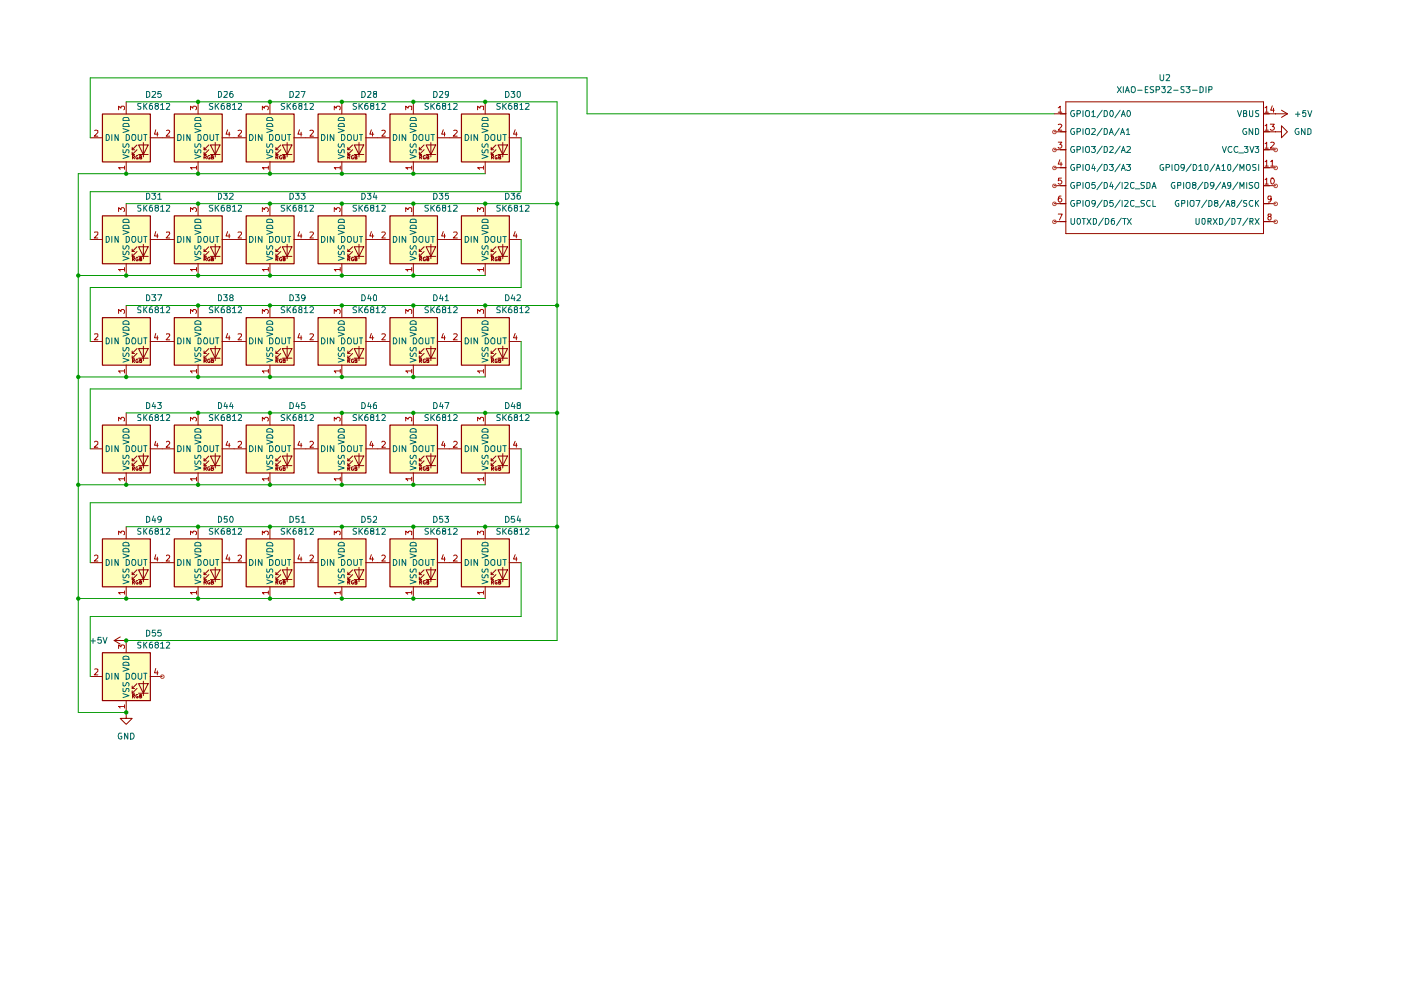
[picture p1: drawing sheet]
<svg xmlns="http://www.w3.org/2000/svg" width="297mm" height="210mm" viewBox="0 0 297 210" stroke-linecap="round" stroke-linejoin="round" font-family="sans-serif">
<g fill="#ffb">
<path d="M21.7 90.1h10.2v10.2h-10.2z"/>
<path d="M52.2 90.1h10.2v10.2h-10.2z"/>
<path d="M37 90.1h10.1v10.2h-10.1z"/>
<path d="M97.8 90.1h10.2v10.2h-10.2z"/>
<path d="M67.4 90.1h10.2v10.2h-10.2z"/>
<path d="M82.7 90.1h10.1v10.2h-10.1z"/>
<path d="M82.7 114.3h10.1v10.1h-10.1z"/>
<path d="M52.2 114.3h10.2v10.1h-10.2z"/>
<path d="M67.4 114.3h10.2v10.1h-10.2z"/>
<path d="M97.8 114.3h10.2v10.1h-10.2z"/>
<path d="M21.7 67.4h10.2v10h-10.2z"/>
<path d="M37 24.2h10.1v10.1h-10.1z"/>
<path d="M37 67.4h10.1v10h-10.1z"/>
<path d="M37 45.8h10.1v10.1h-10.1z"/>
<path d="M21.7 45.8h10.2v10.1h-10.2z"/>
<path d="M21.7 24.2h10.2v10.1h-10.2z"/>
<path d="M52.2 45.8h10.2v10.1h-10.2z"/>
<path d="M52.2 24.2h10.2v10.1h-10.2z"/>
<path d="M52.2 67.4h10.2v10h-10.2z"/>
<path d="M67.4 24.2h10.2v10.1h-10.2z"/>
<path d="M97.8 24.2h10.2v10.1h-10.2z"/>
<path d="M82.7 24.2h10.1v10.1h-10.1z"/>
<path d="M97.8 67.4h10.2v10h-10.2z"/>
<path d="M82.7 67.4h10.1v10h-10.1z"/>
<path d="M67.4 67.4h10.2v10h-10.2z"/>
<path d="M82.7 45.8h10.1v10.1h-10.1z"/>
<path d="M67.4 45.8h10.2v10.1h-10.2z"/>
<path d="M97.8 45.8h10.2v10.1h-10.2z"/>
<path d="M37 114.3h10.1v10.1h-10.1z"/>
<path d="M21.7 138.4h10.2v10.1h-10.2z"/>
<path d="M21.7 114.3h10.2v10.1h-10.2z"/>
</g>
<g fill="none" stroke="#910000" stroke-width=".21">
<path d="M19.1 29.2h2.6M26.8 21.6v2.5M26.8 34.3v2.5M28 31.7h.5M28 32.8h.5M28.1 33.4h.3l.1-.3-.4-.2v.8M28.3 33.4l.2 .3M29 30.7l-1 1v-.5M29 31.7l-1 1.1v-.5M29.2 33l-.1-.1a.42 .42 0 0 0-.3 .4 .42 .42 0 0 0 .2 .4h.3v-.3h-.2M29.4 30.7h2l-1 2.1zM29.4 32.8h2"/>
<path d="M29.6 33.4l.4-.1-.1-.4h-.3v.8l.5-.1-.2-.2M30.4 30.2v3.1M31.8 29.2h5.1M42 21.6v2.5M42 34.3v2.5M43.3 33.4h.4l.1-.3-.2-.2h-.3v.8M43.3 31.7h.5M43.3 32.8h.5M43.5 33.4l.3 .3M44.3 30.7l-1 1v-.5M44.3 31.7l-1 1.1v-.5M44.4 33l-.1-.1-.3 .3v.3l.2 .2h.3v-.3h-.1"/>
<path d="M44.6 30.7h2.1l-1.1 2.1zM44.6 32.8h2.1M44.8 33.4l.4-.1v-.3l-.2-.1h-.2v.8l.5-.1v-.2h-.3M45.6 30.2v3.1M47.1 29.2h5.1M57.2 21.6v2.5M57.2 34.3v2.5M58.5 33.4h.4v-.4l-.4-.1v.8M58.5 31.7h.5M58.5 32.8h.5M58.7 33.4l.2 .3M59.5 30.7l-1 1v-.5"/>
<path d="M59.5 31.7l-1 1.1v-.5M59.7 33l-.2-.1-.2 .3v.3l.1 .2h.3l-.1-.3M59.9 30.7h2l-1 2.1zM59.9 32.8h2M60 33.4l.5-.1v-.3l-.2-.1h-.3v.8h.5v-.3h-.2M60.9 30.2v3.1M62.3 29.2h5.1M72.5 21.6v2.5M72.5 34.3v2.5M73.7 33.4h.5v-.4l-.5-.1v.8M73.7 31.7h.6M73.7 32.8h.6"/>
<path d="M73.9 33.4l.3 .3M74.8 30.7l-1.1 1v-.5M74.8 31.7l-1.1 1.1v-.5M74.9 33l-.1-.1-.3 .3v.3l.2 .2h.2l-.1-.3M75.1 30.7h2l-1 2.1zM75.1 32.8h2M75.3 33.4l.4-.2-.2-.3h-.2v.8h.4v-.3h-.2M76.1 30.2v3.1M77.6 29.2h5M87.6 21.6v2.5M87.6 34.3v2.5M88.9 31.7h.5"/>
<path d="M88.9 32.8h.5M89 33.4h.3l.1-.4-.4-.1v.8M89.2 33.4l.2 .3M89.9 30.7l-1 1v-.5M89.9 31.7l-1 1.1v-.5M90.2 33l-.2-.1-.3 .3 .1 .5h.4l-.1-.3M90.3 30.7h2.1l-1 2.1zM90.3 32.8h2.1M90.5 33.4l.4-.2-.1-.3h-.3v.8h.4v-.3h-.1M91.4 30.2v3.1M92.7 29.2h5.1M102.9 21.6v2.5"/>
<path d="M102.9 34.3v2.5M104.1 31.7h.5M104.1 32.8h.5M104.2 33.4h.4v-.4l-.4-.1v.8M104.4 33.4l.2 .3M105.2 30.7l-1.1 1v-.5M105.2 31.7l-1.1 1.1v-.5M105.4 33l-.2-.1-.2 .2 .1 .6h.3v-.3h-.2M105.6 30.7h2l-1 2.1zM105.6 32.8h2M105.7 33.4l.5-.2-.2-.3h-.3v.8h.5v-.3h-.2M106.6 30.2v3.1"/>
<path d="M107.9 29.2h2.6M223.5 24.1h2.5M223.5 31.7h2.5M223.5 27.9h2.5M223.5 35.6h2.5M223.5 39.4h2.5M226 21.6h41.9v27.9h-41.9zM267.9 24.1h5.1M267.9 31.7h2.5M267.9 27.9h2.5M267.9 35.6h2.5M267.9 39.4h2.5"/>
<path d="M270.4 27.9h1.3v-1.2l1.3 1.2-1.3 1.3v-1.3M270.4 27.9h.1M270.4 24.1h.1M271.7 23.4l1.3 .7M273 24.1l-1.3 .8M19.1 50.8h2.6M26.8 43.2v2.5M26.8 55.9v2.5M28 53.3h.5M28 54.4h.5M28.1 54.9h.3l.1-.2-.4-.2v.8M28.3 54.9l.2 .4"/>
<path d="M29 52.3l-1 1v-.5M29 53.3l-1 1.1v-.6M29.2 54.6a.37 .37 0 0 0-.4 .2 .37 .37 0 0 0 .2 .5l.3-.1v-.3h-.2M29.4 52.3h2l-1 2.1zM29.4 54.4h2M29.6 54.9h.4l-.1-.4h-.3v.8l.5-.1-.2-.3M30.4 51.8v3.1M31.8 50.8h5.1M42 43.2v2.5M42 55.9v2.5M43.3 54.9h.4l.1-.2-.2-.2h-.3v.8M43.3 53.3h.5"/>
<path d="M43.3 54.4h.5M43.5 54.9l.3 .4M44.3 52.3l-1 1v-.5M44.3 53.3l-1 1.1v-.6M44.4 54.6l-.1-.1-.3 .2v.4l.2 .2 .3-.1v-.3h-.1M44.6 52.3h2.1l-1.1 2.1zM44.6 54.4h2.1M44.8 54.9h.4v-.3l-.2-.1h-.2v.8l.5-.1v-.2l-.3-.1M45.6 51.8v3.1M47.1 50.8h5.1M57.2 43.2v2.5M57.2 55.9v2.5"/>
<path d="M58.5 54.9h.4v-.3l-.4-.1v.8M58.5 53.3h.5M58.5 54.4h.5M58.7 54.9l.2 .4M59.5 52.3l-1 1v-.5M59.5 53.3l-1 1.1v-.6M59.7 54.6l-.2-.1-.2 .2v.4l.1 .2h.3l-.1-.4M59.9 52.3h2l-1 2.1zM59.9 54.4h2M60 54.9h.5v-.3l-.2-.1h-.3v.8h.5v-.4h-.2M60.9 51.8v3.1M62.3 50.8h5.1"/>
<path d="M72.5 43.2v2.5M72.5 55.9v2.5M73.7 54.9h.5v-.3l-.5-.1v.8M73.7 53.3h.6M73.7 54.4h.6M73.9 54.9l.3 .4M74.8 52.3l-1.1 1v-.5M74.8 53.3l-1.1 1.1v-.6M74.9 54.6l-.1-.1-.3 .2v.4l.2 .2h.2l-.1-.4M75.1 52.3h2l-1 2.1zM75.1 54.4h2M75.3 54.9l.4-.1-.2-.3h-.2v.8l.4-.1v-.3h-.2"/>
<path d="M76.1 51.8v3.1M77.6 50.8h5M87.6 43.2v2.5M87.6 55.9v2.5M88.9 53.3h.5M88.9 54.4h.5M89 54.9h.3l.1-.3-.4-.1v.8M89.2 54.9l.2 .4M89.9 52.3l-1 1v-.5M89.9 53.3l-1 1.1v-.6M90.2 54.6l-.2-.1-.3 .2 .1 .6h.4l-.1-.4M90.3 52.3h2.1l-1 2.1z"/>
<path d="M90.3 54.4h2.1M90.5 54.9l.4-.1-.1-.3h-.3v.8l.4-.1v-.3h-.1M91.4 51.8v3.1M92.7 50.8h5.1M102.9 43.2v2.5M102.9 55.9v2.5M104.1 53.3h.5M104.1 54.4h.5M104.2 54.9h.4v-.3l-.4-.1v.8M104.4 54.9l.2 .4M105.2 52.3l-1.1 1v-.5M105.2 53.3l-1.1 1.1v-.6"/>
<path d="M105.4 54.6l-.2-.1-.2 .2 .1 .6h.3v-.4h-.2M105.6 52.3h2l-1 2.1zM105.6 54.4h2M105.7 54.9l.5-.1-.2-.3h-.3v.8l.5-.1v-.3h-.2M106.6 51.8v3.1M107.9 50.8h2.6M223.5 43.2h2.5M223.5 47h2.5M267.9 43.2h2.5M267.9 47h2.5M19.1 72.4h2.6M26.8 64.8v2.5"/>
<path d="M26.8 77.4v2.5M28 74.9h.5M28 75.9h.5M28.1 76.5h.3l.1-.2-.4-.2v.8M28.3 76.5l.2 .4M29 73.9l-1 1v-.5M29 74.9l-1 1v-.5M29.2 76.2l-.1-.1a.43 .43 0 0 0-.3 .3 .43 .43 0 0 0 .2 .5l.3-.1v-.3h-.2M29.4 73.9h2l-1 2zM29.4 75.9h2M29.6 76.5h.4l-.1-.4h-.3v.8h.4l.1-.3-.2-.1M30.4 73.4v3.1"/>
<path d="M31.8 72.4h5.1M42 64.8v2.5M42 77.4v2.5M43.3 76.5h.3l.2-.2-.2-.2h-.3v.8M43.3 74.9h.5M43.3 75.9h.5M43.5 76.5l.3 .4M44.3 73.9l-1 1v-.5M44.3 74.9l-1 1v-.5M44.4 76.2l-.1-.1-.3 .2v.4l.2 .2 .3-.1v-.3h-.1M44.6 73.9h2.1l-1.1 2zM44.6 75.9h2.1"/>
<path d="M44.8 76.5h.4v-.3l-.4-.1v.8h.4l.1-.3-.3-.1M45.6 73.4v3.1M47.1 72.4h5.1M57.2 64.8v2.5M57.2 77.4v2.5M58.5 76.5h.3l.1-.3-.4-.1v.8M58.5 74.9h.5M58.5 75.9h.5M58.7 76.5l.2 .4M59.5 73.9l-1 1v-.5M59.5 74.9l-1 1v-.5M59.7 76.2l-.2-.1-.2 .2v.4l.1 .2h.3l-.1-.4"/>
<path d="M59.9 73.9h2l-1 2zM59.9 75.9h2M60 76.5h.5v-.3l-.5-.1v.8h.5v-.4h-.2M60.9 73.4v3.1M62.3 72.4h5.1M72.5 64.8v2.5M72.5 77.4v2.5M73.7 76.5h.4l.1-.3-.5-.1v.8M73.7 74.9h.6M73.7 75.9h.6M73.9 76.5l.3 .4M74.8 73.9l-1.1 1v-.5"/>
<path d="M74.8 74.9l-1.1 1v-.5M74.9 76.2l-.1-.1-.3 .2v.4l.2 .2h.2l-.1-.4M75.1 73.9h2l-1 2zM75.1 75.9h2M75.3 76.5h.3l.1-.2-.4-.2v.8h.3l.1-.4h-.2M76.1 73.4v3.1M77.6 72.4h5M87.6 64.8v2.5M87.6 77.4v2.5M88.9 74.9h.5M88.9 75.9h.5M89 76.5h.3l.1-.3-.4-.1v.8"/>
<path d="M89.2 76.5l.2 .4M89.9 73.9l-1 1v-.5M89.9 74.9l-1 1v-.5M90.2 76.2l-.2-.1-.3 .2 .1 .6h.4l-.1-.4M90.3 73.9h2.1l-1 2zM90.3 75.9h2.1M90.5 76.5h.3l.1-.2-.4-.2v.8h.3l.1-.4h-.1M91.4 73.4v3.1M92.7 72.4h5.1M102.9 64.8v2.5M102.9 77.4v2.5M104.1 74.9h.5"/>
<path d="M104.1 75.9h.5M104.2 76.5h.4v-.3l-.4-.1v.8M104.4 76.5l.2 .4M105.2 73.9l-1.1 1v-.5M105.2 74.9l-1.1 1v-.5M105.4 76.2h-.4l.1 .7h.3v-.4h-.2M105.6 73.9h2l-1 2zM105.6 75.9h2M105.7 76.5h.4l.1-.2-.5-.2v.8h.4l.1-.4h-.2M106.6 73.4v3.1M107.9 72.4h2.6M19.1 95.2h2.6"/>
<path d="M26.8 87.5v2.6M28 97.7h.5M28 98.7h.5M28.1 99.4l.4-.2-.1-.2h-.3v.7M28.3 99.4l.2 .3M29 96.7l-1 1v-.5M29 97.7l-1 1v-.5M29.2 99h-.2a.42 .42 0 0 0-.2 .4 .42 .42 0 0 0 .3 .3h.2v-.3h-.2M29.4 96.7h2l-1 2zM29.4 98.7h2M29.6 99.3h.3l.1-.2-.4-.1v.7l.5-.1-.2-.3M30.4 96.2v3"/>
<path d="M31.8 95.2h5.1M42 87.5v2.6M43.3 99.4h.3l.2-.2-.1-.2h-.4v.7M43.3 97.7h.5M43.3 98.7h.5M43.5 99.4l.3 .3M44.3 96.7l-1 1v-.5M44.3 97.7l-1 1v-.5M44.4 99l-.4 .1 .1 .6h.4v-.3h-.1M44.6 96.7h2.1l-1.1 2zM44.6 98.7h2.1M44.8 99.3h.3l.1-.2-.4-.1v.7h.3l.2-.2-.3-.2"/>
<path d="M45.6 96.2v3M47.1 95.2h5.1M57.2 87.5v2.6M58.5 99.4h.3l.1-.4h-.4v.7M58.5 97.7h.5M58.5 98.7h.5M58.7 99.4l.2 .3M59.5 96.7l-1 1v-.5M59.5 97.7l-1 1v-.5M59.7 99l-.4 .1 .1 .6h.2v-.3M59.9 96.7h2l-1 2zM59.9 98.7h2"/>
<path d="M60 99.3h.4l.1-.2-.5-.1v.7h.4l.1-.3-.2-.1M60.9 96.2v3M62.3 95.2h5.1M72.5 87.5v2.6M73.7 99.4h.4l.1-.4h-.5v.7M73.7 97.7h.6M73.7 98.7h.6M73.9 99.4l.3 .3M74.8 96.7l-1.1 1v-.5M74.8 97.7l-1.1 1v-.5M74.9 99l-.4 .1 .1 .6h.2v-.3M75.1 96.7h2l-1 2z"/>
<path d="M75.1 98.7h2M75.3 99.3h.3v-.3h-.3v.7h.3l.1-.3-.2-.1M76.1 96.2v3M77.6 95.2h5M87.6 87.5v2.6M88.9 97.7h.5M88.9 98.7h.5M89 99.4h.3l.1-.3-.4-.1v.7M89.2 99.4l.2 .3M89.9 96.7l-1 1v-.5M89.9 97.7l-1 1v-.5M90.2 99h-.4l-.1 .1 .1 .6h.3v-.3"/>
<path d="M90.3 96.7h2.1l-1 2zM90.3 98.7h2.1M90.5 99.3h.3v-.3h-.3v.7h.3l.1-.3-.1-.1M91.4 96.2v3M92.7 95.2h5.1M102.9 87.5v2.6M104.1 97.7h.5M104.1 98.7h.5M104.2 99.4l.4-.1v-.2l-.4-.1v.7M104.4 99.4l.2 .3M105.2 96.7l-1.1 1v-.5M105.2 97.7l-1.1 1v-.5"/>
<path d="M105.4 99l-.4 .1v.6h.4v-.3h-.2M105.6 96.7h2l-1 2zM105.6 98.7h2M105.7 99.3h.4v-.3h-.4v.7h.5v-.3l-.2-.1M106.6 96.2v3M107.9 95.2h2.6M19.1 119.3h2.6M26.8 100.2v2.6M26.8 111.7v2.5M31.8 119.3h5.1M42 100.2v2.6M42 111.7v2.5"/>
<path d="M47.1 119.3h5.1M57.2 100.2v2.6M57.2 111.7v2.5M62.3 119.3h5.1M72.5 100.2v2.6M72.5 111.7v2.5M77.6 119.3h5M87.6 100.2v2.6M87.6 111.7v2.5M92.7 119.3h5.1M102.9 100.2v2.6M102.9 111.7v2.5"/>
<path d="M107.9 119.3h2.6M24.2 135.8l1.3 .8M24.2 135.8h2.6M25.5 135l-1.3 .8M26.8 135.8h.1M26.8 124.4v2.5M26.8 135.8v2.5M28 121.8h.5M28 122.9h.5M28.1 123.4h.3l.1-.2-.4-.1v.8M28.3 123.4l.2 .5M29 120.8l-1 1v-.5"/>
<path d="M29 121.8l-1 1.1v-.6M29.2 123.1h-.2a.38 .38 0 0 0-.2 .5 .38 .38 0 0 0 .5 .2v-.3h-.2M29.4 120.8h2l-1 2.1zM29.4 122.9h2M29.6 123.4h.3l.1-.2-.4-.1v.8l.5-.2-.2-.3M30.4 120.3v3.1M42 124.4v2.5M43.3 123.4h.4l.1-.2-.5-.1v.8M43.3 121.8h.5M43.3 122.9h.5M43.5 123.4l.3 .5M44.3 120.8l-1 1v-.5"/>
<path d="M44.3 121.8l-1 1.1v-.6M44.4 123.1l-.4 .2v.4l.3 .2 .2-.1v-.3h-.1M44.6 120.8h2.1l-1.1 2.1zM44.6 122.9h2.1M44.8 123.4h.3l.1-.2-.4-.1v.8h.3l.2-.3-.3-.2M45.6 120.3v3.1M57.2 124.4v2.5M58.5 123.4h.4v-.3h-.4v.8M58.5 121.8h.5M58.5 122.9h.5M58.7 123.4l.2 .5M59.5 120.8l-1 1v-.5"/>
<path d="M59.5 121.8l-1 1.1v-.6M59.7 123.1l-.4 .2v.4l.2 .2 .2-.1-.1-.3M59.9 120.8h2l-1 2.1zM59.9 122.9h2M60 123.4h.4l.1-.2-.5-.1v.8h.4l.1-.5h-.2M60.9 120.3v3.1M72.5 124.4v2.5M73.7 123.4h.5v-.3h-.5v.8M73.7 121.8h.6M73.7 122.9h.6M73.9 123.4l.3 .5M74.8 120.8l-1.1 1v-.5"/>
<path d="M74.8 121.8l-1.1 1.1v-.6M74.9 123.1l-.4 .2v.4l.3 .2 .1-.1-.1-.3M75.1 120.8h2l-1 2.1zM75.1 122.9h2M75.3 123.4h.3l.1-.2-.4-.1v.8h.3l.1-.4-.2-.1M76.1 120.3v3.1M87.6 124.4v2.5M88.9 121.8h.5M88.9 122.9h.5M89 123.4h.4v-.2l-.4-.1v.8M89.2 123.4l.2 .5M89.9 120.8l-1 1v-.5"/>
<path d="M89.9 121.8l-1 1.1v-.6M90.2 123.1h-.4l-.1 .2 .1 .5 .3 .1v-.4M90.3 120.8h2.1l-1 2.1zM90.3 122.9h2.1M90.5 123.4h.3l.1-.2-.4-.1v.8h.3l.1-.4-.1-.1M91.4 120.3v3.1M102.9 124.4v2.5M104.1 121.8h.5M104.1 122.9h.5M104.2 123.4h.4v-.2l-.4-.1v.8M104.4 123.4l.2 .5M105.2 120.8l-1.1 1v-.5"/>
<path d="M105.2 121.8l-1.1 1.1v-.6M105.4 123.1l-.4 .1v.5l.2 .2 .2-.1v-.3h-.2M105.6 120.8h2l-1 2.1zM105.6 122.9h2M105.7 123.4h.4l.1-.2-.5-.1v.8l.5-.1v-.3l-.2-.1M106.6 120.3v3.1M19.1 143.4h2.6M26.8 151v1.3h1.2l-1.2 1.3-1.3-1.3h1.3M26.8 151h.1M26.8 148.5v2.5M28 146h.5M28 147h.5"/>
<path d="M28.1 147.6h.3l.1-.3-.4-.1v.8M28.3 147.6l.2 .4M29 144.9l-1 1.1v-.5M29 146l-1 1v-.5M29.2 147.2h-.2a.39 .39 0 0 0-.1 .5 .39 .39 0 0 0 .4 .2v-.2h-.2M29.4 144.9h2l-1 2.1zM29.4 147h2M29.6 147.6l.4-.1v-.3h-.4v.8l.5-.2-.2-.2M30.4 144.4v3.1M31.8 143.4h2.6"/>
</g>
<g fill="none" stroke="#910000" stroke-width=".25">
<path d="M21.7 24.2h10.2v10.1h-10.2zM37 24.2h10.1v10.1h-10.1zM52.2 24.2h10.2v10.1h-10.2zM67.4 24.2h10.2v10.1h-10.2zM82.7 24.2h10.1v10.1h-10.1zM97.8 24.2h10.2v10.1h-10.2zM21.7 45.8h10.2v10.1h-10.2zM37 45.8h10.1v10.1h-10.1zM52.2 45.8h10.2v10.1h-10.2zM67.4 45.8h10.2v10.1h-10.2zM82.7 45.8h10.1v10.1h-10.1zM97.8 45.8h10.2v10.1h-10.2z"/>
<path d="M21.7 67.4h10.2v10h-10.2zM37 67.4h10.1v10h-10.1zM52.2 67.4h10.2v10h-10.2zM67.4 67.4h10.2v10h-10.2zM82.7 67.4h10.1v10h-10.1zM97.8 67.4h10.2v10h-10.2zM21.7 90.1h10.2v10.2h-10.2zM37 90.1h10.1v10.2h-10.1zM52.2 90.1h10.2v10.2h-10.2zM67.4 90.1h10.2v10.2h-10.2zM82.7 90.1h10.1v10.2h-10.1zM97.8 90.1h10.2v10.2h-10.2z"/>
<path d="M21.7 114.3h10.2v10.1h-10.2zM37 114.3h10.1v10.1h-10.1zM52.2 114.3h10.2v10.1h-10.2zM67.4 114.3h10.2v10.1h-10.2zM82.7 114.3h10.1v10.1h-10.1zM97.8 114.3h10.2v10.1h-10.2zM21.7 138.4h10.2v10.1h-10.2z"/>
</g>
<g fill="none" stroke="#b90000" stroke-width=".21">
<path d="M20.1 27.7h.6v.4l-.7 .8h.7M25.1 23.3v-.8l.6 .4v-.4h.5l.2 .2v.4l-.2 .2M26.4 35.6h-1.3l.4 .3M26.4 35.2v.7M33 27.5l-.2 .9h.7M33.4 28v.9M35.3 27.7l.4-.1 .3 .3-.8 1h.8M40.4 23.3v-.8l.5 .4 .1-.4h.5l.2 .2v.4l-.2 .2M41.7 35.6h-1.3l.3 .3M41.7 35.2v.7M48.3 27.5l-.4 .9h.9M48.6 28v.9"/>
<path d="M50.5 27.7l.5-.1 .2 .3-.7 1h.7M55.6 23.3v-.8l.4 .4 .2-.4h.5l.2 .2v.4l-.2 .2M56.9 35.6h-1.3l.4 .3M56.9 35.2v.7M63.5 27.5l-.3 .9h.8M63.8 28v.9M65.7 27.7l.5-.1 .3 .3-.8 1h.8M70.9 23.3v-.8l.4 .4 .2-.4h.5l.1 .2v.4l-.1 .2M72.1 35.6h-1.2l.3 .3M72.1 35.2v.7M78.7 27.5l-.3 .9h.8M79 28v.9"/>
<path d="M80.9 27.7l.5-.1 .3 .3-.8 1h.8M86 23.3v-.8l.5 .4 .2-.4h.5v.8M87.3 35.6h-1.3l.4 .3M87.3 35.2v.7M94 27.5l-.4 .9h.8M94.2 28v.9M96.2 27.7l.5-.1 .2 .3-.8 1h.8M101.3 23.3v-.8l.5 .4 .1-.4h.5v.8M102.5 35.6h-1.2l.4 .3M102.5 35.2v.7M109.2 27.5l-.3 .9h.7M109.5 28v.9"/>
<path d="M224.4 22.9l.4-.4v1.3M224.4 26.4l.5-.1 .2 .3-.7 1h.7M224.4 30.1h.7l-.4 .5 .4 .2v.4l-.2 .2h-.4l-.1-.2M224.4 23.8h.7M224.7 33.9l-.3 .9h.8M225 34.4v.8M225 37.8h-.5l-.1 .6 .1-.2h.4l.2 .2v.4l-.2 .2h-.4l-.1-.1M268.2 22.9l.4-.4v1.3M268.2 26.7l.4-.4v1.3M268.2 30.5l.4-.4v1.3M268.2 34.3l.4-.3v1.2M268.2 38.1l.4-.3v1.2"/>
<path d="M268.2 23.8h.7M268.2 27.6h.7M268.2 31.4h.7M268.2 35.2h.7M268.2 39h.7M269.3 26.3h.9l-.5 .5 .5 .2v.3l-.3 .3h-.4l-.2-.2M269.4 30.2l.5-.1 .3 .4-.9 .9h.9M269.4 34.3l.3-.3v1.2M269.4 35.2h.8M269.5 37.8h.1a.65 .65 0 0 1 .6 .5 .65 .65 0 0 1-.5 .7l-.2-.1-.1-.4zM269.7 22.4l-.3 1h.8M270 22.9v.9"/>
<path d="M20.1 49.3l.6-.1v.5l-.7 .8h.7M25.1 44.9v-.9l.6 .4 .1-.4h.4l.2 .3v.4l-.2 .2M26.4 57.1h-1.3l.4 .4M26.4 56.7v.8M33 49.1l-.2 .9h.7M33.4 49.6v.9M35.3 49.3l.6-.1 .1 .3-.8 1h.8M40.4 44.9v-.9l.5 .4 .2-.4h.3l.3 .3v.4l-.2 .2M41.7 57.1h-1.3l.3 .4M41.7 56.7v.8M48.3 49.1l-.4 .9h.9M48.6 49.6v.9"/>
<path d="M50.5 49.3l.6-.1 .1 .2-.7 1.1h.7M55.6 44.9v-.9l.4 .4 .3-.4h.3l.3 .3v.4l-.2 .2M56.9 57.1h-1.3l.4 .4M56.9 56.7v.8M63.5 49.1l-.3 .9h.8M63.8 49.6v.9M65.7 49.3l.6-.1 .2 .2-.8 1.1h.8M70.9 44.9v-.9l.4 .4 .2-.4h.4l.2 .3v.4l-.1 .2M72.1 57.1h-1.2l.3 .4M72.1 56.7v.8M78.7 49.1l-.3 .9h.8M79 49.6v.9"/>
<path d="M80.9 49.3l.6-.1 .2 .2-.8 1.1h.8M86 44.9v-.9l.5 .4 .3-.4h.3l.2 .2-.1 .7M87.3 57.1h-1.3l.4 .4M87.3 56.7v.8M94 49.1l-.4 .9h.8M94.2 49.6v.9M96.2 49.3l.6-.1 .1 .3-.8 1h.8M101.3 44.9v-.9l.5 .4 .1-.3h.5v.8M102.5 57.1h-1.2l.4 .4M102.5 56.7v.8M109.2 49.1l-.3 .9h.7M109.5 49.6v.9"/>
<path d="M224.4 45.4h.8l-.6 1.3M225 41.6l-.5 .1a.92 .92 0 0 0 .1 1.1h.3l.2-.2v-.4l-.2-.2h-.3l-.2 .2M269.1 45.9l-.3-.3 .1-.2h.5v.4a.51 .51 0 0 0-.5 .2 .51 .51 0 0 0 0 .6l.4 .1 .2-.2v-.4l-.2-.2M269.5 42.1l-.2 .2-.4-.1v-.6l.6 .1v.8l-.2 .3h-.4M20.1 70.9l.6-.1v.5l-.7 .8h.7M25.1 66.5v-.9l.6 .4 .1-.4h.4l.2 .3-.2 .6M26.4 78.7h-1.3l.4 .4M26.4 78.3v.8M33 70.7l-.2 .9h.7M33.4 71.2v.9M35.3 70.9l.6-.1 .1 .3-.8 1h.8M40.4 66.5v-.9l.5 .4 .2-.4h.3l.3 .3-.2 .6"/>
<path d="M41.7 78.7h-1.3l.3 .4M41.7 78.3v.8M48.3 70.7l-.4 .9h.9M48.6 71.2v.9M50.5 70.9l.6-.1 .1 .2-.1 .3-.6 .8h.7M55.6 66.5v-.9l.4 .4 .3-.4h.3l.3 .3-.2 .6M56.9 78.7h-1.3l.4 .4M56.9 78.3v.8M63.5 70.7l-.3 .9h.8M63.8 71.2v.9M65.7 70.9l.6-.1 .2 .2-.1 .3-.7 .8h.8M70.9 66.5v-.9l.4 .4 .2-.4h.4l.2 .3-.1 .6"/>
<path d="M72.1 78.7h-1.2l.3 .4M72.1 78.3v.8M78.7 70.7l-.3 .9h.8M79 71.2v.9M80.9 70.9l.6-.1 .2 .2-.1 .3-.7 .8h.8M86 66.5v-.9l.5 .4 .3-.4h.3l.2 .2-.1 .7M87.3 78.7h-1.3l.4 .4M87.3 78.3v.8M94 70.7l-.4 .9h.8M94.2 71.2v.9M96.2 70.9l.6-.1 .1 .3-.8 1h.8M101.3 66.5v-.9l.5 .4 .2-.4 .4 .1v.8"/>
<path d="M102.5 78.7h-1.2l.4 .4M102.5 78.3v.8M109.2 70.7l-.3 .9h.7M109.5 71.2v.9M20.1 93.7l.1-.1h.5v.5l-.7 .7h.7M25.1 89.2v-.7l.6 .4 .1-.4h.4l.2 .2v.4l-.2 .1M33 93.6l-.2 .8h.7M33.4 94v.8M35.3 93.7l.4-.1 .3 .4-.8 .8h.8M40.4 89.2v-.7l.5 .4 .2-.4h.3l.3 .2v.4l-.2 .1M48.3 93.6l-.4 .8h.9M48.6 94v.8"/>
<path d="M50.5 93.7l.5-.1 .2 .2-.1 .3-.6 .7h.7M55.6 89.2v-.7l.4 .4 .3-.4h.3l.3 .2v.4l-.2 .1M63.5 93.6l-.3 .8h.8M63.8 94v.8M65.7 93.7l.2-.1h.3l.3 .2-.1 .3-.7 .7h.8M70.9 89.2v-.7l.4 .4 .2-.4h.4l.2 .2v.4l-.1 .1M78.7 93.6l-.3 .8h.8M79 94v.8M80.9 93.7l.2-.1h.3l.3 .2-.1 .3-.7 .7h.8M86 89.2v-.7l.5 .4 .3-.4h.3l.2 .1-.1 .6M94 93.6l-.4 .8h.8M94.2 94v.8"/>
<path d="M96.2 93.7l.2-.1h.3l.2 .4-.8 .8h.8M101.3 89.2v-.7l.5 .4 .1-.3h.5v.6M109.2 93.6l-.3 .8h.7M109.5 94v.8M20.1 117.9l.1-.2 .5 .1v.5l-.7 .7h.7M25.1 113.4v-.8l.6 .4v-.3h.6l.1 .5-.2 .2M26.4 101.5h-1.3l.4 .4M26.4 101.2v.7M33 117.6l-.2 .9h.7M33.4 118.1v.9M35.3 117.9l.4-.2 .3 .3-.8 1h.8M40.4 113.4v-.8l.5 .4v-.3h.7l.1 .5-.2 .2"/>
<path d="M41.7 101.5h-1.3l.3 .4M41.7 101.2v.7M48.3 117.6l-.4 .9h.9M48.6 118.1v.9M50.5 117.9l.5-.2 .2 .2-.1 .4-.6 .7h.7M55.6 113.4v-.8l.4 .4 .3-.4 .5 .1 .1 .5-.2 .2M56.9 101.5h-1.3l.4 .4M56.9 101.2v.7M63.5 117.6l-.3 .9h.8M63.8 118.1v.9M65.7 117.9l.2-.2h.3l.3 .2-.1 .4-.7 .7h.8M70.9 113.4v-.8l.4 .4 .2-.4 .6 .1v.5l-.1 .2"/>
<path d="M72.1 101.5h-1.2l.3 .4M72.1 101.2v.7M78.7 117.6l-.3 .9h.8M79 118.1v.9M80.9 117.9l.2-.2h.3l.3 .2-.1 .4-.7 .7h.8M86 113.4v-.8l.5 .4 .3-.4 .5 .1-.1 .7M87.3 101.5h-1.3l.4 .4M87.3 101.2v.7M94 117.6l-.4 .9h.8M94.2 118.1v.9M96.2 117.9l.2-.2h.3l.2 .3v.3l-.8 .7h.8M101.3 113.4v-.8l.5 .4 .2-.4 .5 .1-.1 .7"/>
<path d="M102.5 101.5h-1.2l.4 .4M102.5 101.2v.7M109.2 117.6l-.3 .9h.7M109.5 118.1v.9M25.1 137.5v-.8l.6 .5v-.4l.1-.1 .5 .1 .1 .5-.2 .2M26.4 125.6h-1.3l.4 .4M26.4 125.3v.7M41.7 125.6h-1.3l.3 .4M41.7 125.3v.7M56.9 125.6h-1.3l.4 .4M56.9 125.3v.7M72.1 125.6h-1.2l.3 .4"/>
<path d="M72.1 125.3v.7M87.3 125.6h-1.3l.4 .4M87.3 125.3v.7M102.5 125.6h-1.2l.4 .4M102.5 125.3v.7M20.1 141.9h.6v.4l-.7 .8h.7M26.4 149.8h-1.3l.4 .3M26.4 149.4v.7M33 141.7l-.2 1h.7M33.4 142.2v.9"/>
</g>
<g fill="none" stroke="#006665" stroke-width=".21">
<path d="M22.5 28.5a.65 .65 0 0 1 .7 .6 .65 .65 0 0 1-.4 .7h-.3zM23.7 28.5v1.3M25.1 28.5v1.3l-.7-1.3v1.3M26.1 27.3l1.2 .4-1.2 .4M26.1 26.4l.2-.2h.7l.3 .4v.2h-1.2zM26.1 25.1l.2-.2h.7l.3 .4v.3h-1.2zM26.1 32.8l1.2 .4-1.2 .4M26.1 31.7v.6a.56 .56 0 0 0 .7-.6h.4l.1 .2v.5M26.1 30.5v.6l.2 .1 .4-.2 .2-.5h.2l.2 .2v.5M26.8 28.5h.4l.2 .3v.7l-.4 .3h-.2zM28.1 28.5h.5l.2 .9a.46 .46 0 0 1-.6 .4 .95 .95 0 0 1-.1-1.3zM29.3 28.5v1l.2 .3h.3l.3-.3v-1"/>
<path d="M30.5 28.5h.7M30.8 28.5v1.3M37.7 28.5h.5l.2 .2v.9l-.4 .2h-.3zM38.9 28.5v1.3M40.3 28.5v1.3l-.7-1.3v1.3M41.3 27.3l1.3 .4-1.3 .4M41.3 26.4l.3-.2h.6h.2l.2 .6h-1.3zM41.3 25.1l.3-.2h.6l.2 .1 .2 .6h-1.3zM41.3 32.8l1.3 .4-1.3 .4M41.3 31.7v.6a.56 .56 0 0 0 .8-.6h.3l.2 .2-.1 .5M41.3 30.5v.6l.3 .1 .3-.2 .1-.4 .3-.1 .3 .2-.1 .5M42 28.5a.65 .65 0 0 1 .7 .6 .65 .65 0 0 1-.5 .7h-.2z"/>
<path d="M43.3 28.5h.6l.1 .9a.46 .46 0 0 1-.6 .4 .95 .95 0 0 1-.1-1.3zM44.5 28.5v1l.3 .3h.2l.3-.3v-1M45.7 28.5h.7M46.1 28.5v1.3M52.9 28.5h.5a.72 .72 0 0 1 .2 .9 .72 .72 0 0 1-.7 .4zM54.2 28.5v1.3M55.5 28.5v1.3l-.7-1.3v1.3M56.6 27.3l1.2 .4-1.2 .4M56.6 26.4l.2-.2h.7l.2 .2 .1 .4h-1.2zM56.6 25.1l.2-.2h.7l.2 .2 .1 .5h-1.2zM56.6 32.8l1.2 .4-1.2 .4M56.6 31.7v.6l.1 .1 .4-.1 .2-.6h.4l.1 .2-.1 .5"/>
<path d="M56.6 30.5v.6l.1 .1 .4-.2v-.3l.3-.2 .4 .2-.1 .5M57.1 28.5h.6l.1 .2v.9l-.3 .2h-.4zM58.4 28.7l.2-.2h.5l.2 .9a.47 .47 0 0 1-.4 .4 .47 .47 0 0 1-.5-.2zM59.8 28.5v1l.2 .3h.3l.2-.3v-1M61 28.5h.6M61.3 28.5v1.3M68.2 28.5h.5a.72 .72 0 0 1 .2 .9 .72 .72 0 0 1-.7 .4zM69.4 28.5v1.3M70.8 28.5v1.3l-.8-1.3v1.3M71.7 27.3l1.3 .4-1.3 .4M71.7 32.8l1.3 .4-1.3 .4M71.8 26.4l.3-.2h.6l.3 .2v.4h-1.3z"/>
<path d="M71.8 25.1l.3-.2h.6l.3 .2v.5h-1.3zM71.8 31.7l-.1 .5 .3 .2 .3-.1 .3-.6h.3l.1 .7M71.8 30.5l-.1 .5 .3 .2 .4-.2v-.3l.2-.2 .4 .1v.6M72.4 28.5h.5a.72 .72 0 0 1 .2 .9 .72 .72 0 0 1-.7 .4zM73.7 28.7l.1-.2h.5a.77 .77 0 0 1-.1 1.3l-.5-.2zM75 28.5v1l.3 .3h.2l.3-.3v-1M76.2 28.5h.7M76.5 28.5v1.3M83.4 28.5h.5a.72 .72 0 0 1 .2 .9 .72 .72 0 0 1-.7 .4zM84.7 28.5v1.3M86 28.5v1.3l-.7-1.3v1.3M87 27.3l1.2 .4-1.2 .4"/>
<path d="M87 32.8l1.2 .4-1.2 .4M87 31.7v.5l.2 .2 .3-.1 .3-.6h.3l.1 .7M87 30.5v.5l.2 .2 .3-.1 .4-.6 .3 .1v.6M87.1 26.2h.9l.2 .2v.4h-1.2zM87.1 25l.9-.1 .2 .2v.5h-1.2zM87.6 28.5h.5a.72 .72 0 0 1 .3 .9 .72 .72 0 0 1-.8 .4zM88.9 28.7l.2-.2h.4l.2 .2v.9l-.3 .2-.3-.1a.74 .74 0 0 1-.2-1zM90.3 28.5v1l.2 .3 .4-.2v-1.1M91.4 28.5h.7M91.8 28.5v1.3M98.6 28.5h.5a.72 .72 0 0 1 .3 .9 .72 .72 0 0 1-.8 .4zM99.9 28.5v1.3"/>
<path d="M101.3 28.5v1.3l-.8-1.3v1.3M102.2 27.3l1.3 .4-1.3 .4M102.2 32.8l1.3 .4-1.3 .4M102.3 31.7l-.1 .5 .2 .2 .4-.1 .2-.6h.4l.1 .7M102.3 30.5l-.1 .5 .2 .2 .4-.1 .3-.6 .4 .1v.6M102.4 26.2h.8l.3 .2v.4h-1.3zM102.4 25l.8-.1 .3 .2v.5h-1.3zM102.9 28.5h.5a.72 .72 0 0 1 .2 .9 .72 .72 0 0 1-.7 .4zM104.1 28.7l.2-.2h.4l.2 .2v.9l-.3 .2-.3-.1a.74 .74 0 0 1-.2-1zM105.5 28.5v1l.2 .3 .5-.2v-1.1M106.6 28.5h.8M107 28.5v1.3"/>
<path d="M227.8 23.5h-.6a.66 .66 0 0 0-.2 .8 .66 .66 0 0 0 .8 .3v-.5h-.2M227.8 27.3h-.6a.66 .66 0 0 0-.2 .8 .66 .66 0 0 0 .8 .3v-.5h-.2M227.8 31.1h-.6a.66 .66 0 0 0-.2 .8 .66 .66 0 0 0 .8 .4v-.6h-.2M227.8 34.9h-.6a.66 .66 0 0 0-.2 .8 .66 .66 0 0 0 .8 .4v-.5h-.2M227.8 38.7h-.6a.66 .66 0 0 0-.2 .8 .66 .66 0 0 0 .8 .4v-.5h-.2M228.3 24.1h.6l.2-.2-.2-.4h-.6v1.2M228.3 27.9h.6l.2-.2-.2-.4h-.6v1.2M228.3 31.7h.6l.2-.2-.2-.4h-.6v1.2M228.3 35.5h.6l.2-.2-.1-.3-.7-.1v1.3M228.3 39.3h.6l.2-.4-.2-.2h-.6v1.3M229.6 23.5v1.2M229.6 27.3v1.2"/>
<path d="M229.6 31.1v1.2M229.6 34.9v1.3M229.6 38.7v1.3M230.2 23.6l.2-.1h.4l.2 .1v1l-.3 .1-.3-.1a.74 .74 0 0 1-.2-1zM230.2 27.4l.2-.1h.4l.2 .1v1l-.3 .1-.3-.1a.74 .74 0 0 1-.2-1zM230.2 31.2l.2-.1h.4l.2 .1v1l-.3 .1h-.3a.74 .74 0 0 1-.2-1.1zM230.2 35.1l.2-.2h.4l.2 .2v.8l-.3 .3h-.2a.79 .79 0 0 1-.3-1.1zM230.2 38.9l.2-.2h.4l.2 .2v.8l-.3 .3h-.2a.79 .79 0 0 1-.3-1.1zM231.4 31.1h.8l-.4 .4 .4 .2v.4l-.2 .2-.6-.1M231.5 23.8l.3-.3v1.2M231.5 27.3h.6l.1 .3-.8 .9h.8M231.5 24.7h.7"/>
<path d="M231.8 34.8l-.3 .9h.7M232.1 35.3v.9M232.2 38.7h-.6l-.1 .6 .1-.2h.4l.2 .3v.3l-.2 .3h-.4l-.1-.2M233.7 23.4l-1.1 1.6M233.7 27.2l-1.1 1.6M233.7 31l-1.1 1.6M233.7 34.8l-1.1 1.6M233.7 38.6l-1.1 1.6M234.1 23.5h.5l.2 .2v.7a.52 .52 0 0 1-.7 .3zM234.1 27.3h.5l.2 .2v.7a.52 .52 0 0 1-.7 .3zM234.1 31.1h.5l.2 .2v.7a.52 .52 0 0 1-.7 .3zM234.1 34.9h.5l.2 .2v.7a.52 .52 0 0 1-.7 .4z"/>
<path d="M234.1 38.7h.5l.2 .2v.7a.52 .52 0 0 1-.7 .4zM235.2 28.5l.4-1.2 .5 1.2M235.2 34.9h.9l-.5 .4 .5 .3v.3l-.3 .3-.6-.2M235.3 31.2l.6-.1 .2 .3-.9 .9h.9M235.3 28.1h.6M235.5 23.5h.4a.76 .76 0 0 1-.3 1.2l-.1-.1a.87 .87 0 0 1 0-1.1zM235.6 38.6l-.3 .9h.8M235.9 39.1v.9M237.3 27.2l-1 1.6M237.5 23.4l-1.1 1.6M237.5 31l-1.1 1.6M237.5 34.8l-1.1 1.6"/>
<path d="M237.5 38.6l-1.1 1.6M237.6 28.5l.4-1.2 .4 1.2M237.7 24.7l.5-1.2 .4 1.2M237.7 32.3l.5-1.2 .4 1.2M237.7 36.2l.5-1.3 .4 1.3M237.7 28.1h.6M237.8 24.3h.6M237.8 31.9h.6M237.8 35.7h.6M237.9 38.7v1.3M238.4 38.8l.6-.1 .2 .2-.1 .3-.7 .8h.8M238.8 27.6l.4-.3v1.2"/>
<path d="M238.8 34.9h.9l-.4 .4 .4 .3v.3l-.3 .3h-.4l-.2-.2M238.8 28.5h.7M238.9 31.2l.6-.1 .2 .3-.9 .9h.9M239 23.5h.1a.65 .65 0 0 1 .6 .5 .65 .65 0 0 1-.4 .7l-.3-.1-.1-.4zM240.5 38.8l-.6-.1-.2 .2v.7l.2 .3 .3 .1 .3-.2M242.7 38.7h-.7v.5l.4 .1 .3 .4-.3 .3-.5-.1M243.2 38.7h.5l.1 .2v.7a.52 .52 0 0 1-.6 .4zM244.3 40l.4-1.3 .4 1.3M244.3 39.5h.6M246.6 34.9h-.4l-.2 .2v.7l.4 .4 .3-.2v-.4h-.2M247.2 35.5h.6l.2-.2-.1-.3-.7-.1v1.3M248.5 34.9v1.3"/>
<path d="M249.1 35.1l.2-.2h.5a.93 .93 0 0 1-.2 1.3h-.3l-.2-.3zM249.1 38.7h-.5a.66 .66 0 0 0-.3 .8 .66 .66 0 0 0 .8 .4v-.5h-.2M249.7 39.3h.6l.1-.5-.7-.1v1.3M251 38.7v1.3M251.1 35.4l-.1 .2h-.4l-.2-.2v-.3l.1-.2h.5l.1 .7a.58 .58 0 0 1-.6 .6M251.6 38.7h.5l.2 .2v.8l-.2 .3h-.3a.84 .84 0 0 1-.2-1.3zM252.6 34.8l-1.1 1.6M253 34.9h.5a.72 .72 0 0 1 .2 .8 .72 .72 0 0 1-.7 .5zM253.1 39.2l-.3-.3 .1-.2h.5l.2 .2-.1 .2-.4 .1-.3 .3v.2l.3 .3h.2l.3-.3v-.2l-.3-.3M254.2 35.2l.4-.3v1.3M254.2 36.2h.7M255 38.6l-1.1 1.6"/>
<path d="M255.4 38.7h.5l.2 .2v.7l-.4 .4h-.3zM255.5 35l.4-.1 .2 .2v.8l-.2 .3-.5-.3zM257.4 39.2l-.3 .3-.4-.1v-.7h.5l.2 .2-.1 .7-.2 .3-.4 .1M257.6 34.8l-1.1 1.6M257.8 36.2l.4-1.3 .5 1.3M258 35.7h.6M258.8 38.6l-1.1 1.6M259.1 35.2l.3-.3v1.3M259.1 40l.4-1.3 .4 1.3M259.1 36.2h.7M259.2 31.1l.4 1.2 .4-1.2M259.2 39.5h.6"/>
<path d="M260.3 35l.5-.1 .1 .2v.8l-.2 .3-.4-.2zM260.9 39.2l-.1 .3-.5-.1v-.7l.6 .1v.8l-.1 .3-.5 .1M261.2 31.2l-.6-.1a.66 .66 0 0 0-.2 .8 .66 .66 0 0 0 .7 .4l.1-.1M262.4 23.5l.4 1.2 .4-1.2M262.5 31.2l-.6-.1a.66 .66 0 0 0-.3 .8 .66 .66 0 0 0 .8 .4l.1-.1M262.5 34.8l-1.1 1.6M262.5 38.6l-1.1 1.6M262.6 32.4h1.1M262.9 36.2v-1.3l.4 .8 .4-.8v1.3M262.9 40v-1.3l.4 .8 .4-.8v1.3M263.7 24h.4l.2-.2-.1-.3h-.5v1.2h.5l.1-.1v-.5l-.2-.1M263.8 31.1h.8l-.4 .4 .4 .2v.5l-.3 .1h-.3l-.2-.1"/>
<path d="M264.2 27.3h-.5a.66 .66 0 0 0-.2 .8 .66 .66 0 0 0 .7 .3l.1-.5h-.2M264.3 38.7v1.3M264.4 34.9h.5a.75 .75 0 0 1-.3 1.3 .84 .84 0 0 1-.2-1.3zM264.9 23.5v1l.3 .2 .4-.1v-1.1M265 31.1l.4 1.2 .5-1.2M265.6 27.3v1.2l-.8-1.2v1.2M265.6 38.7h-.6l-.2 .2 .3 .4h.2l.3 .2-.3 .5-.5-.1M266.1 31.1h.8l-.5 .4 .5 .2v.5l-.2 .1h-.4l-.2-.1M266.1 38.9l.2-.2h.4l.2 .2v.8l-.3 .3h-.2a.79 .79 0 0 1-.3-1.1zM266.2 27.3h.5l.2 .2v.7a.52 .52 0 0 1-.7 .3zM266.3 34.9l-.7 .1v.3l.7 .3-.1 .5h-.6M266.9 23.5h-.6a.56 .56 0 0 0 .6 .7v.4l-.2 .1-.5-.1"/>
<path d="M266.9 34.9v1.3M22.5 50.1a.65 .65 0 0 1 .7 .5 .65 .65 0 0 1-.4 .8h-.3zM23.7 50.1v1.3M25.1 50.1v1.3l-.7-1.3v1.3M26.1 48.9l1.2 .4-1.2 .4M26.1 47.9l.2-.1h.7a.52 .52 0 0 1 .3 .6h-1.2zM26.1 46.7l.2-.2h.7a.52 .52 0 0 1 .3 .7h-1.2zM26.1 54.4l1.2 .4-1.2 .4M26.1 53.3v.6a.47 .47 0 0 0 .5 0 .47 .47 0 0 0 .2-.5l.3-.1 .2 .2v.5M26.1 52.1v.6l.2 .1 .4-.2 .2-.5h.2l.2 .2v.5M26.8 50.1h.4l.2 .3v.7l-.4 .3h-.2zM28.1 50.1h.5a.93 .93 0 0 1-.2 1.3h-.2a.95 .95 0 0 1-.1-1.3z"/>
<path d="M29.3 50.1v1l.2 .3h.3l.3-.3v-1M30.5 50.1h.7M30.8 50.1v1.3M37.7 50.1h.5a.72 .72 0 0 1 .2 .8 .72 .72 0 0 1-.7 .5zM38.9 50.1v1.3M40.3 50.1v1.3l-.7-1.3v1.3M41.3 48.9l1.3 .4-1.3 .4M41.3 47.9l.3-.1h.6a.52 .52 0 0 1 .4 .6h-1.3zM41.3 46.7l.3-.2h.6a.52 .52 0 0 1 .4 .7h-1.3zM41.3 54.4l1.3 .4-1.3 .4M41.3 53.3v.6a.47 .47 0 0 0 .5 0 .47 .47 0 0 0 .2-.5l.3-.1 .3 .2-.1 .5M41.3 52.1v.6l.3 .1 .3-.2 .1-.4 .3-.1 .3 .2-.1 .5"/>
<path d="M42 50.1a.65 .65 0 0 1 .7 .5 .65 .65 0 0 1-.5 .8h-.2zM43.3 50.1h.6a.93 .93 0 0 1-.2 1.3h-.3a.95 .95 0 0 1-.1-1.3zM44.5 50.1v1l.3 .3h.2l.3-.3v-1M45.7 50.1h.7M46.1 50.1v1.3M52.9 50.1h.5a.72 .72 0 0 1 .2 .8 .72 .72 0 0 1-.7 .5zM54.2 50.1v1.3M55.5 50.1v1.3l-.7-1.3v1.3M56.6 48.9l1.2 .4-1.2 .4M56.6 47.9l.2-.1h.7a.52 .52 0 0 1 .3 .6h-1.2zM56.6 46.7l.2-.2h.7a.52 .52 0 0 1 .3 .7h-1.2zM56.6 54.4l1.2 .4-1.2 .4"/>
<path d="M56.6 53.3v.6h.5v-.4l.5-.2 .2 .2-.1 .5M56.6 52.1v.6l.1 .1 .4-.2v-.3l.3-.2 .4 .2-.1 .5M57.1 50.1h.6a.72 .72 0 0 1 .2 .8 .72 .72 0 0 1-.8 .5zM58.4 50.3l.2-.2h.5a.93 .93 0 0 1-.2 1.3h-.2l-.3-.3zM59.8 50.1v1l.2 .3h.3l.2-.3v-1M61 50.1h.6M61.3 50.1v1.3M68.2 50.1h.5a.72 .72 0 0 1 .2 .8 .72 .72 0 0 1-.7 .5zM69.4 50.1v1.3M70.8 50.1v1.3l-.8-1.3v1.3M71.7 48.9l1.3 .4-1.3 .4M71.7 54.4l1.3 .4-1.3 .4"/>
<path d="M71.8 47.9l.3-.1h.6l.3 .1v.5h-1.3zM71.8 46.7l.3-.2h.6l.3 .2v.5h-1.3zM71.8 53.3v.6h.5l.1-.4 .4-.2 .2 .1v.6M71.8 52.1l-.1 .5 .3 .2 .4-.2v-.3l.2-.2 .4 .1v.6M72.4 50.1h.5a.72 .72 0 0 1 .2 .8 .72 .72 0 0 1-.7 .5zM73.7 50.3l.1-.2h.5a.8 .8 0 0 1-.1 1.3h-.3l-.2-.3zM75 50.1v1l.3 .3h.2l.3-.3v-1M76.2 50.1h.7M76.5 50.1v1.3M83.4 50.1h.5a.72 .72 0 0 1 .2 .8 .72 .72 0 0 1-.7 .5zM84.7 50.1v1.3M86 50.1v1.3l-.7-1.3v1.3"/>
<path d="M87 48.9l1.2 .4-1.2 .4M87 54.4l1.2 .4-1.2 .4M87 47.9l.3-.1h.7l.2 .1v.5h-1.2zM87 46.7l.3-.2h.7l.2 .2v.5h-1.2zM87 53.3v.6h.5l.1-.4 .4-.2 .2 .1v.6M87 52.1v.5l.2 .2 .3-.1 .4-.6 .3 .1v.6M87.6 50.1h.5a.72 .72 0 0 1 .3 .8 .72 .72 0 0 1-.8 .5zM88.9 50.3l.2-.2h.4l.2 .2v.8l-.3 .3h-.2a.79 .79 0 0 1-.3-1.1zM90.3 50.1v1l.2 .3 .4-.2v-1.1M91.4 50.1h.7M91.8 50.1v1.3M98.6 50.1h.5a.72 .72 0 0 1 .3 .8 .72 .72 0 0 1-.8 .5z"/>
<path d="M99.9 50.1v1.3M101.3 50.1v1.3l-.8-1.3v1.3M102.2 48.9l1.3 .4-1.3 .4M102.2 54.4l1.3 .4-1.3 .4M102.3 47.9l.2-.1h.7l.3 .1v.5h-1.3zM102.3 46.7l.2-.2h.7l.3 .2v.5h-1.3zM102.3 53.3v.6h.5l.1-.4 .3-.2 .3 .1v.6M102.3 52.1l-.1 .5 .2 .2 .4-.1 .3-.6 .4 .1v.6M102.9 50.1h.5a.72 .72 0 0 1 .2 .8 .72 .72 0 0 1-.7 .5zM104.1 50.3l.2-.2h.4l.2 .2v.8l-.3 .3h-.2a.79 .79 0 0 1-.3-1.1zM105.5 50.1v1l.2 .3 .5-.2v-1.1M106.6 50.1h.8"/>
<path d="M107 50.1v1.3M227.1 46.3v1l.2 .3h.3l.2-.3v-1M227.8 42.5h-.6a.66 .66 0 0 0-.2 .8 .66 .66 0 0 0 .8 .4v-.5h-.2M228.3 43.1h.6l.2-.4-.2-.2h-.6v1.3M228.5 46.3a.65 .65 0 0 1 .6 .6 .65 .65 0 0 1-.4 .7 .89 .89 0 0 1-.2-1.3zM229.4 46.3h.7M229.6 42.5v1.3M229.8 46.3v1.3M230.2 42.7l.2-.2h.4l.2 .2v.8l-.3 .3h-.2a.79 .79 0 0 1-.3-1.1zM230.5 46.3l.8 1.3M231.3 46.3l-.8 1.3M231.8 46.3h.4l.3 .3v.6l-.4 .4h-.3z"/>
<path d="M232.2 43l-.2 .3h-.3l-.2-.3v-.3l.1-.2h.5a.84 .84 0 0 1-.3 1.3h-.2M233.7 42.4l-1.1 1.6M233.9 46.2l-1 1.6M234.1 42.5h.5l.2 .3v.6a.52 .52 0 0 1-.7 .4zM234.4 46.3h.5a.72 .72 0 0 1 .2 .8 .72 .72 0 0 1-.7 .5zM236 42.5h-.6l-.1 .6 .2-.2h.3l.3 .3v.3l-.3 .3h-.3l-.2-.2M236.2 46.3h-.3l-.3 .3v.8l.3 .2 .4-.2-.1-.6-.3-.1-.3 .3M237.5 42.4l-1.1 1.6M237.7 46.2l-1 1.6M237.9 42.5v1.3M238 46.3h.8M238.4 42.6l.6-.1 .2 .2-.1 .3-.7 .8h.8"/>
<path d="M238.4 46.3v1.3M239 46.3l.9 1.3M239.9 46.3l-.9 1.3M240.5 42.6l-.6-.1-.2 .3v.6l.2 .3 .3 .1 .3-.2M240.7 40h.9M240.7 43.9h.9M242.7 42.5h-.7v.5l.4 .1 .3 .4-.3 .3-.5-.1M243.8 42.6l-.5-.1a.66 .66 0 0 0-.2 .8 .66 .66 0 0 0 .7 .4v-.1M244.4 42.5v1.3h.6M249.9 42.5h-.5a.66 .66 0 0 0-.2 .8 .66 .66 0 0 0 .7 .4v-.5h-.1M250.5 43.1h.6l.1-.5-.7-.1v1.3M251.8 42.5v1.3"/>
<path d="M252.5 42.5h.5l.2 .2v.8l-.3 .3h-.3a.84 .84 0 0 1-.1-1.3zM253.6 42.5h.8l-.5 1.3M253.6 46.3v1.1l.1 .2 .5-.1 .1-.2v-1M254.8 46.5l.2-.2h.4a.82 .82 0 0 1-.3 1.3l-.3-.3zM255.9 42.4l-1.1 1.6M256.1 46.9h.6v-.6h-.6v1.3M256.3 42.5h.4l.3 .3v.6l-.5 .4h-.2zM256.4 46.9l.4 .7M257.2 46.3l.9 1.3M257.7 43l-.2-.2 .1-.3h.5l.1 .2-.1 .2-.5 .2-.1 .2 .1 .4 .1 .1h.3l.2-.3-.1-.4-.1-.1M258.1 46.3l-.9 1.3M258.6 46.3h.5l.1 .3v.6a.52 .52 0 0 1-.6 .4z"/>
<path d="M259.7 42.4l-1.1 1.6M259.9 43.8l.4-1.3 .5 1.3M260 43.3h.6M260.8 46.2l-1.1 1.6M261.2 46.3a.65 .65 0 0 1 .7 .5 .65 .65 0 0 1-.4 .8h-.3zM261.4 43l-.3-.2 .1-.3h.5l.1 .4-.6 .2-.1 .2 .1 .4 .2 .1 .4-.2v-.5l-.2-.1M262.3 46.3h.8l-.5 1.3M263.3 42.4l-1.1 1.6M264.3 42.5h-.6v.2v.3l.6 .3v.3l-.1 .2-.5-.1M264.6 46.2l-1.1 1.6M265 46.9h.6v-.6h-.6v1.3M265.3 46.9l.4 .7"/>
<path d="M265.6 42.6l-.5-.1a.66 .66 0 0 0-.2 .8 .66 .66 0 0 0 .7 .4v-.1M266.1 46.3l.9 1.3M266.2 42.5v1.3M266.4 43l.5 .8M266.9 42.5l-.7 .7M267 46.3l-.9 1.3M22.5 71.6a.71 .71 0 0 1 .7 .5 .71 .71 0 0 1-.3 .8h-.4zM23.7 71.6v1.3M25.1 71.6v1.3l-.7-1.3v1.3M26.1 70.4l1.2 .5-1.2 .4M26.1 69.5a.72 .72 0 0 1 .8-.2 .72 .72 0 0 1 .4 .7h-1.2zM26.1 68.2a.72 .72 0 0 1 .8-.2 .72 .72 0 0 1 .4 .7h-1.2z"/>
<path d="M26.1 75.9l1.2 .5-1.2 .4M26.1 74.8v.6l.2 .2 .4-.2 .2-.6h.2l.2 .3v.5M26.1 73.7v.6l.2 .1 .4-.2 .1-.5h.5v.7M26.8 71.6h.2l.4 .4v.6l-.2 .3h-.4zM28.2 71.6h.2a.84 .84 0 0 1 .2 1.3h-.5a1.02 1.02 0 0 1 .1-1.3zM29.3 71.6v1.1l.2 .2h.4l.2-.2v-1.1M30.5 71.6h.7M30.8 71.6v1.3M37.7 71.6a.71 .71 0 0 1 .7 .5 .71 .71 0 0 1-.2 .8h-.5zM38.9 71.6v1.3M40.3 71.6v1.3l-.7-1.3v1.3M41.3 70.4l1.3 .5-1.3 .4"/>
<path d="M41.3 69.5a.72 .72 0 0 1 .8-.2 .72 .72 0 0 1 .5 .7h-1.3zM41.3 68.2a.72 .72 0 0 1 .8-.2 .72 .72 0 0 1 .5 .7h-1.3zM41.3 75.9l1.3 .5-1.3 .4M41.3 74.8v.6l.3 .2 .3-.2 .3-.6h.1l.3 .3-.1 .5M41.3 73.7v.6l.3 .1 .3-.2 .1-.5h.5v.7M42 71.6a.71 .71 0 0 1 .7 .5 .71 .71 0 0 1-.3 .8h-.4zM43.4 71.6h.3a.84 .84 0 0 1 .2 1.3h-.6a1.02 1.02 0 0 1 .1-1.3zM44.5 71.6v1.1l.2 .2h.4l.2-.2v-1.1M45.7 71.6h.7M46.1 71.6v1.3M52.9 71.6a.71 .71 0 0 1 .7 .5 .71 .71 0 0 1-.2 .8h-.5zM54.2 71.6v1.3"/>
<path d="M55.5 71.6v1.3l-.7-1.3v1.3M56.6 70.4l1.2 .5-1.2 .4M56.6 69.5a.72 .72 0 0 1 .8-.2 .72 .72 0 0 1 .4 .7h-1.2zM56.6 68.2a.72 .72 0 0 1 .8-.2 .72 .72 0 0 1 .4 .7h-1.2zM56.6 75.9l1.2 .5-1.2 .4M56.6 74.8v.6l.1 .2 .4-.2v-.3l.3-.3 .4 .3-.1 .5M56.6 73.7v.6l.1 .1 .4-.2 .1-.5h.5v.7M57.1 71.6a.71 .71 0 0 1 .8 .5 .71 .71 0 0 1-.2 .8h-.6zM58.7 71.6h.2a.84 .84 0 0 1 .2 1.3h-.5l-.2-.2v-.8zM59.8 71.6v1.1l.1 .2h.5l.1-.2v-1.1M61 71.6h.6M61.3 71.6v1.3"/>
<path d="M68.2 71.6a.71 .71 0 0 1 .7 .5 .71 .71 0 0 1-.2 .8h-.5zM69.4 71.6v1.3M70.8 71.6v1.3l-.8-1.3v1.3M71.7 70.4l1.3 .5-1.3 .4M71.7 75.9l1.3 .5-1.3 .4M71.8 69.5l.5-.2h.4l.3 .2v.5h-1.3zM71.8 68.2l.5-.2 .4 .1 .3 .1v.5h-1.3zM71.8 74.8l-.1 .6 .3 .2 .4-.2v-.3l.2-.3 .4 .2v.6M71.8 73.7l-.1 .5 .3 .2 .4-.2 .1-.5h.5v.7M72.4 71.6a.71 .71 0 0 1 .7 .5 .71 .71 0 0 1-.2 .8h-.5zM73.9 71.6h.3a.77 .77 0 0 1 .1 1.3h-.5l-.1-.2v-.8zM75 71.6l.1 1.3h.5l.2-.2v-1.1"/>
<path d="M76.2 71.6h.7M76.5 71.6v1.3M83.4 71.6a.71 .71 0 0 1 .7 .5 .71 .71 0 0 1-.2 .8h-.5zM84.7 71.6v1.3M86 71.6v1.3l-.7-1.3v1.3M87 70.4l1.2 .5-1.2 .4M87 75.9l1.2 .5-1.2 .4M87 69.5l.5-.2h.5l.2 .2v.5h-1.2zM87 68.2l.5-.2 .5 .1 .2 .1v.5h-1.2zM87 74.8v.6l.2 .2 .3-.2 .4-.6 .3 .2v.6M87 73.7v.5l.2 .2 .3-.1a.47 .47 0 0 1 .2-.5 .47 .47 0 0 1 .5-.1v.7M87.6 71.6a.71 .71 0 0 1 .8 .5 .71 .71 0 0 1-.3 .8h-.5z"/>
<path d="M89.2 71.6h.2l.3 .3v.8l-.2 .2h-.4a.8 .8 0 0 1 .1-1.3zM90.3 71.6v1.3l.6-.1v-1.2M91.4 71.6h.7M91.8 71.6v1.3M98.6 71.6a.71 .71 0 0 1 .8 .5 .71 .71 0 0 1-.3 .8h-.5zM99.9 71.6v1.3M101.3 71.6v1.3l-.8-1.3v1.3M102.2 70.4l1.3 .5-1.3 .4M102.2 75.9l1.3 .5-1.3 .4M102.3 69.5l.5-.2h.4l.3 .2v.5h-1.3zM102.3 68.2l.5-.2 .4 .1 .3 .1v.5h-1.3zM102.3 74.8l-.1 .6 .2 .2 .4-.2 .3-.6 .4 .2v.6"/>
<path d="M102.3 73.7l-.1 .5 .2 .2 .4-.1a.47 .47 0 0 1 .2-.5 .47 .47 0 0 1 .5-.1v.7M102.9 71.6a.71 .71 0 0 1 .7 .5 .71 .71 0 0 1-.2 .8h-.5zM104.4 71.6h.2l.3 .3v.8l-.2 .2h-.4a.8 .8 0 0 1 .1-1.3zM105.5 71.6l.1 1.3 .6-.1v-1.2M106.6 71.6h.8M107 71.6v1.3M22.5 94.5a.64 .64 0 0 1 .7 .6 .64 .64 0 0 1-.7 .7zM23.7 94.5v1.3M25.1 94.5v1.3l-.7-1.3v1.3M26.1 93.3l1.2 .4-1.2 .4M26.1 92.4a.72 .72 0 0 1 .8-.2 .72 .72 0 0 1 .4 .7h-1.2zM26.1 91.1a.72 .72 0 0 1 .8-.2 .72 .72 0 0 1 .4 .7h-1.2z"/>
<path d="M26.1 98.8l1.2 .4-1.2 .5M26.1 97.7v.6l.2 .2 .4-.3 .2-.5h.2l.2 .3v.5M26.1 96.5l.1 .7h.3l.4-.7 .4 .1v.6M26.8 94.5h.2l.4 .3v.7l-.4 .3h-.2zM28.2 94.5a.46 .46 0 0 1 .6 .4v.4a.46 .46 0 0 1-.6 .5 .86 .86 0 0 1 0-1.3zM29.3 94.5v1l.2 .3h.3l.3-.3v-1M30.5 94.5h.7M30.8 94.5v1.3M37.7 94.5a.65 .65 0 0 1 .7 .6 .65 .65 0 0 1-.7 .7zM38.9 94.5v1.3M40.3 94.5v1.3l-.7-1.3v1.3M41.3 93.3l1.3 .4-1.3 .4"/>
<path d="M41.3 92.4a.72 .72 0 0 1 .8-.2 .72 .72 0 0 1 .5 .7h-1.3zM41.3 91.1a.72 .72 0 0 1 .8-.2 .72 .72 0 0 1 .5 .7h-1.3zM41.3 98.8l1.3 .4-1.3 .5M41.3 97.7v.6l.3 .2 .3-.3 .3-.5h.1l.3 .3-.1 .5M41.3 96.5l.1 .7h.3l.5-.7 .3 .1v.6M42 94.5a.64 .64 0 0 1 .7 .6 .64 .64 0 0 1-.7 .7zM43.4 94.5a.46 .46 0 0 1 .6 .4v.4a.46 .46 0 0 1-.6 .5 .86 .86 0 0 1 0-1.3zM44.5 94.5v1l.3 .3h.2l.3-.3v-1M45.7 94.5h.7M46.1 94.5v1.3M52.9 94.5a.65 .65 0 0 1 .8 .6 .65 .65 0 0 1-.8 .7zM54.2 94.5v1.3"/>
<path d="M55.5 94.5v1.3l-.7-1.3v1.3M56.6 93.3l1.2 .4-1.2 .4M56.6 92.4a.72 .72 0 0 1 .8-.2 .72 .72 0 0 1 .4 .7h-1.2zM56.6 91.1a.72 .72 0 0 1 .8-.2 .72 .72 0 0 1 .4 .7h-1.2zM56.6 98.8l1.2 .4-1.2 .5M56.6 97.7v.6l.1 .2 .4-.3v-.2l.3-.3 .4 .3-.1 .5M56.6 96.5v.7h.4l.4-.7 .3 .1v.6M57.1 94.5a.65 .65 0 0 1 .8 .6 .65 .65 0 0 1-.8 .7zM58.4 94.7l.3-.2a.46 .46 0 0 1 .6 .4v.4a.47 .47 0 0 1-.4 .5 .47 .47 0 0 1-.5-.2zM59.8 94.5v1l.2 .3h.3l.2-.3v-1M61 94.5h.6M61.3 94.5v1.3"/>
<path d="M68.2 94.5a.65 .65 0 0 1 .7 .6 .65 .65 0 0 1-.7 .7zM69.4 94.5v1.3M70.8 94.5v1.3l-.8-1.3v1.3M71.7 93.3l1.3 .4-1.3 .4M71.7 98.8l1.3 .4-1.3 .5M71.8 92.4l.5-.3 .4 .1 .3 .2v.5h-1.3zM71.8 91.1l.5-.3 .4 .1 .3 .2v.5h-1.3zM71.8 97.7l-.1 .5 .3 .3 .4-.3v-.2l.2-.3 .4 .2v.6M71.8 96.5l-.1 .5 .2 .2h.3l.4-.7 .4 .1v.6M72.4 94.5a.65 .65 0 0 1 .8 .6 .65 .65 0 0 1-.8 .7zM73.7 94.7l.2-.2 .4 .1a.74 .74 0 0 1 .1 1l-.2 .2-.5-.2zM75 94.5v1l.3 .3h.2l.3-.3v-1"/>
<path d="M76.2 94.5h.7M76.5 94.5v1.3M83.4 94.5a.65 .65 0 0 1 .8 .6 .65 .65 0 0 1-.8 .7zM84.7 94.5v1.3M86 94.5v1.3l-.7-1.3v1.3M87 93.3l1.2 .4-1.2 .4M87 98.8l1.2 .4-1.2 .5M87 92.4l.5-.3 .5 .1 .2 .2v.5h-1.2zM87 91.1l.5-.3 .5 .1 .2 .2v.5h-1.2zM87 97.7v.5l.2 .3 .3-.2 .4-.6 .3 .2v.6M87 96.5v.5l.1 .2 .4-.1a.47 .47 0 0 1 .2-.5 .47 .47 0 0 1 .5 0v.6M87.6 94.5a.65 .65 0 0 1 .8 .6 .65 .65 0 0 1-.8 .7z"/>
<path d="M88.9 94.7l.3-.2 .5 .2v.9l-.3 .2-.3-.1a.74 .74 0 0 1-.2-1zM90.3 94.5v1l.2 .3 .4-.1v-1.2M91.4 94.5h.7M91.8 94.5v1.3M98.6 94.5a.65 .65 0 0 1 .8 .6 .65 .65 0 0 1-.8 .7zM99.9 94.5v1.3M101.3 94.5v1.3l-.8-1.3v1.3M102.2 93.3l1.3 .4-1.3 .4M102.2 98.8l1.3 .4-1.3 .5M102.3 92.4l.5-.3 .4 .1 .3 .2v.5h-1.3zM102.3 91.1l.5-.3 .4 .1 .3 .2v.5h-1.3zM102.3 97.7l-.1 .5 .2 .3 .4-.2 .3-.6 .4 .2v.6"/>
<path d="M102.3 96.5l-.1 .5 .2 .2 .4-.1a.47 .47 0 0 1 .2-.5 .47 .47 0 0 1 .5 0v.6M102.9 94.5a.65 .65 0 0 1 .7 .6 .65 .65 0 0 1-.7 .7zM104.1 94.7l.3-.2 .5 .2v.9l-.3 .2-.3-.1a.74 .74 0 0 1-.2-1zM105.5 94.5v1l.2 .3 .5-.1v-1.2M106.6 94.5h.8M107 94.5v1.3M22.5 118.6a.64 .64 0 0 1 .7 .7 .64 .64 0 0 1-.7 .6zM23.7 118.6v1.3M25.1 118.6v1.3l-.7-1.3v1.3M26.1 117.4l1.2 .5-1.2 .4M26.1 116.5l.5-.3 .6 .1 .1 .7h-1.2zM26.1 115.2l.5-.2 .6 .1 .1 .6h-1.2z"/>
<path d="M26.8 118.6h.2l.4 .4v.5l-.4 .4h-.2zM28.2 118.6a.46 .46 0 0 1 .6 .4v.5a.46 .46 0 0 1-.6 .4 .86 .86 0 0 1 0-1.3zM29.3 118.6v1l.2 .3h.3l.3-.3v-1M30.5 118.6h.7M30.8 118.6v1.3M37.7 118.6a.65 .65 0 0 1 .8 .7 .65 .65 0 0 1-.8 .6zM38.9 118.6v1.3M40.3 118.6v1.3l-.7-1.3v1.3M41.3 117.4l1.3 .5-1.3 .4M41.3 116.5l.5-.3 .6 .1 .2 .7h-1.3zM41.3 115.2l.5-.2 .6 .1 .2 .6h-1.3zM42 118.6a.64 .64 0 0 1 .7 .7 .64 .64 0 0 1-.7 .6z"/>
<path d="M43.4 118.6a.46 .46 0 0 1 .6 .4v.5a.46 .46 0 0 1-.6 .4 .86 .86 0 0 1 0-1.3zM44.5 118.6v1l.3 .3h.2l.3-.3v-1M45.7 118.6h.7M46.1 118.6v1.3M52.9 118.6a.65 .65 0 0 1 .8 .7 .65 .65 0 0 1-.8 .6zM54.2 118.6v1.3M55.5 118.6v1.3l-.7-1.3v1.3M56.6 117.4l1.2 .5-1.2 .4M56.6 116.5a.72 .72 0 0 1 .8-.2 .72 .72 0 0 1 .4 .7h-1.2zM56.6 115.2a.72 .72 0 0 1 .8-.2 .72 .72 0 0 1 .4 .7h-1.2zM57.1 118.6a.65 .65 0 0 1 .8 .7 .65 .65 0 0 1-.8 .6zM58.4 118.8l.3-.2a.46 .46 0 0 1 .6 .4v.5a.47 .47 0 0 1-.4 .4 .47 .47 0 0 1-.5-.2z"/>
<path d="M59.8 118.6v1l.2 .3h.3l.2-.3v-1M61 118.6h.6M61.3 118.6v1.3M68.2 118.6a.65 .65 0 0 1 .7 .7 .65 .65 0 0 1-.7 .6zM69.4 118.6v1.3M70.8 118.6v1.3l-.8-1.3v1.3M71.7 117.4l1.3 .5-1.3 .4M71.8 116.5l.5-.3 .5 .1 .2 .2v.5h-1.3zM71.8 115.2l.5-.2 .5 .1 .2 .1v.5h-1.3zM72.4 118.6a.65 .65 0 0 1 .8 .7 .65 .65 0 0 1-.8 .6zM73.7 118.8l.2-.2 .4 .1a.74 .74 0 0 1 .1 1l-.2 .2-.5-.2zM75 118.6v1l.3 .3h.2l.3-.3v-1"/>
<path d="M76.2 118.6h.7M76.5 118.6v1.3M83.4 118.6a.65 .65 0 0 1 .8 .7 .65 .65 0 0 1-.8 .6zM84.7 118.6v1.3M86 118.6v1.3l-.7-1.3v1.3M87 117.4l1.2 .5-1.2 .4M87.1 116.3h1l.1 .2v.5h-1.2zM87.1 115.1h1l.1 .1v.5h-1.2zM87.6 118.6a.65 .65 0 0 1 .8 .7 .65 .65 0 0 1-.8 .6zM88.9 118.8l.3-.2 .5 .2v.9l-.3 .2-.3-.1a.74 .74 0 0 1-.2-1zM90.3 118.6v1l.2 .3 .4-.1v-1.2M91.4 118.6h.7"/>
<path d="M91.8 118.6v1.3M98.6 118.6a.65 .65 0 0 1 .8 .7 .65 .65 0 0 1-.8 .6zM99.9 118.6v1.3M101.3 118.6v1.3l-.8-1.3v1.3M102.2 117.4l1.3 .5-1.3 .4M102.4 116.3h.9l.2 .2v.5h-1.3zM102.4 115.1h.9l.2 .1v.5h-1.3zM102.9 118.6a.65 .65 0 0 1 .7 .7 .65 .65 0 0 1-.7 .6zM104.1 118.8l.3-.2 .5 .2v.9l-.3 .2-.3-.1a.74 .74 0 0 1-.2-1zM105.5 118.6v1l.2 .3 .5-.1v-1.2M106.6 118.6h.8M107 118.6v1.3"/>
<path d="M26.1 139.4l.5-.3 .6 .1 .1 .6h-1.2zM26.1 122.9l1.2 .5-1.2 .4M26.1 121.8l.1 .7h.3l.4-.7 .4 .1v.6M26.1 120.6v.6a.56 .56 0 0 0 .7-.6h.4l.1 .2v.5M41.3 122.9l1.3 .5-1.3 .4M41.3 121.8l.1 .7h.3l.5-.7 .3 .1v.6M41.3 120.6v.6a.56 .56 0 0 0 .8-.6h.3l.2 .2-.1 .5M56.6 122.9l1.2 .5-1.2 .4M56.6 121.8v.7h.4l.4-.7 .3 .1v.6M56.6 120.6v.6l.1 .1 .4-.1 .2-.6h.4l.1 .2-.1 .5M71.7 122.9l1.3 .5-1.3 .4M71.8 121.8l-.1 .5 .2 .2h.3l.4-.7 .4 .1v.6"/>
<path d="M71.8 120.6l-.1 .5 .3 .2 .3-.1 .3-.6h.3l.1 .7M87 122.9l1.2 .5-1.2 .4M87 121.8v.5l.1 .2 .4-.1a.47 .47 0 0 1 .2-.4 .47 .47 0 0 1 .5-.1v.6M87 120.6v.5l.2 .2 .3-.1 .3-.6h.3l.1 .7M102.2 122.9l1.3 .5-1.3 .4M102.3 121.8l-.1 .5 .2 .2 .4-.1a.47 .47 0 0 1 .2-.4 .47 .47 0 0 1 .5-.1v.6M102.3 120.6l-.1 .5 .2 .2 .4-.1 .2-.6h.4l.1 .7M22.5 142.7a.64 .64 0 0 1 .7 .7 .64 .64 0 0 1-.7 .6zM23.7 142.7v1.3M25.1 142.7v1.3l-.7-1.3v1.3M26.1 141.5l1.2 .4-1.2 .4M26.1 140.6l.5-.2 .6 .1 .1 .6h-1.2z"/>
<path d="M26.1 147.1l1.2 .4-1.2 .4M26.1 146l.1 .6h.3l.3-.6h.5v.6M26.1 144.7v.7a.47 .47 0 0 0 .5-.1 .47 .47 0 0 0 .2-.4l.3-.2 .2 .2v.6M26.8 142.7l.6 .3v.7l-.4 .3h-.2zM28.2 142.7a.46 .46 0 0 1 .6 .5v.4a.46 .46 0 0 1-.6 .4 .86 .86 0 0 1 0-1.3zM29.3 142.7v1.1l.2 .2h.3l.3-.2v-1.1M30.5 142.7h.7M30.8 142.7v1.3"/>
</g>
<g fill="none" stroke="#090" stroke-width=".21">
<path d="M26.8 21.6h91.3v114.2h-91.3M102.9 36.8h-86.3v114.2h10.2M110.5 29.2v11.4h-91.4v10.2M223.5 24.1h-99v-7.6h-105.4v12.7M16.6 58.4h86.3M26.8 43.2h91.3M110.5 50.8v10.2h-91.4v11.4M16.6 79.9h86.3M26.8 64.8h91.3M110.5 72.4v10.1h-91.4v12.7M26.8 87.5h91.3M110.5 95.2v11.4h-91.4v12.7"/>
<path d="M16.6 102.8h86.3M26.8 111.7h91.3M110.5 119.3v11.4h-91.4v12.7M16.6 126.9h86.3"/>
</g>
<g fill="#090">
<circle cx="16.6" cy="79.9" r=".47"/>
<circle cx="26.8" cy="102.8" r=".47"/>
<circle cx="26.8" cy="79.9" r=".47"/>
<circle cx="42" cy="87.5" r=".47"/>
<circle cx="57.2" cy="79.9" r=".47"/>
<circle cx="42" cy="102.8" r=".47"/>
<circle cx="72.5" cy="111.7" r=".47"/>
<circle cx="72.5" cy="102.8" r=".47"/>
<circle cx="102.9" cy="87.5" r=".47"/>
<circle cx="87.6" cy="79.9" r=".47"/>
<circle cx="72.5" cy="87.5" r=".47"/>
<circle cx="87.6" cy="87.5" r=".47"/>
<circle cx="57.2" cy="87.5" r=".47"/>
<circle cx="87.6" cy="36.8" r=".47"/>
<circle cx="87.6" cy="64.8" r=".47"/>
<circle cx="102.9" cy="64.8" r=".47"/>
<circle cx="87.6" cy="43.2" r=".47"/>
<circle cx="87.6" cy="58.4" r=".47"/>
<circle cx="26.8" cy="58.4" r=".47"/>
<circle cx="16.6" cy="58.4" r=".47"/>
<circle cx="57.2" cy="21.6" r=".47"/>
<circle cx="42" cy="21.6" r=".47"/>
<circle cx="42" cy="36.8" r=".47"/>
<circle cx="42" cy="64.8" r=".47"/>
<circle cx="42" cy="79.9" r=".47"/>
<circle cx="26.8" cy="36.8" r=".47"/>
<circle cx="42" cy="43.2" r=".47"/>
<circle cx="57.2" cy="43.2" r=".47"/>
<circle cx="57.2" cy="36.8" r=".47"/>
<circle cx="72.5" cy="43.2" r=".47"/>
<circle cx="42" cy="58.4" r=".47"/>
<circle cx="87.6" cy="111.7" r=".47"/>
<circle cx="87.6" cy="126.9" r=".47"/>
<circle cx="72.5" cy="79.9" r=".47"/>
<circle cx="57.2" cy="64.8" r=".47"/>
<circle cx="72.5" cy="64.8" r=".47"/>
<circle cx="57.2" cy="58.4" r=".47"/>
<circle cx="72.5" cy="58.4" r=".47"/>
<circle cx="102.9" cy="111.7" r=".47"/>
<circle cx="72.5" cy="126.9" r=".47"/>
<circle cx="87.6" cy="102.8" r=".47"/>
<circle cx="118.1" cy="111.7" r=".47"/>
<circle cx="118.1" cy="87.5" r=".47"/>
<circle cx="72.5" cy="21.6" r=".47"/>
<circle cx="87.6" cy="21.6" r=".47"/>
<circle cx="102.9" cy="21.6" r=".47"/>
<circle cx="102.9" cy="43.2" r=".47"/>
<circle cx="118.1" cy="64.8" r=".47"/>
<circle cx="118.1" cy="43.2" r=".47"/>
<circle cx="72.5" cy="36.8" r=".47"/>
<circle cx="57.2" cy="126.9" r=".47"/>
<circle cx="57.2" cy="102.8" r=".47"/>
<circle cx="57.2" cy="111.7" r=".47"/>
<circle cx="26.8" cy="151" r=".47"/>
<circle cx="26.8" cy="135.8" r=".47"/>
<circle cx="42" cy="126.9" r=".47"/>
<circle cx="42" cy="111.7" r=".47"/>
<circle cx="16.6" cy="102.8" r=".47"/>
<circle cx="16.6" cy="126.9" r=".47"/>
<circle cx="26.8" cy="126.9" r=".47"/>
</g>
<g fill="none" stroke="#006665" stroke-width=".21">
<path d="M31.1 19.4h.4l.2 .2v.7l-.4 .4h-.2zM32.3 19.5l.6-.1 .1 .3-.8 1h.8M34.1 19.4h-.6l-.1 .6 .2-.2h.4l.2 .3v.3l-.2 .3h-.4l-.2-.2M46.3 19.4a.65 .65 0 0 1 .7 .5 .65 .65 0 0 1-.4 .8h-.3zM47.5 19.5l.6-.1 .1 .5-.8 .8h.8M49.3 19.4l-.4 .1a.92 .92 0 0 0 0 1.2h.3l.2-.3v-.3l-.2-.3h-.3l-.2 .3M61.5 19.4h.5l.1 .2v.9l-.3 .2h-.3zM62.7 19.5l.6-.1 .1 .5-.7 .8h.7M63.8 19.4h.9l-.5 1.3M76.7 19.4h.5a.72 .72 0 0 1 .2 .8 .72 .72 0 0 1-.7 .5zM78 19.5l.6-.1 .1 .3-.8 1h.8M79.4 19.9l-.2-.3v-.2h.6v.4a.51 .51 0 0 0-.5 .2 .51 .51 0 0 0-.1 .6l.5 .1 .1-.2v-.4l-.1-.2"/>
<path d="M91.9 19.4h.6a.72 .72 0 0 1 .2 .8 .72 .72 0 0 1-.8 .5zM93.2 19.5l.6-.1 .1 .3-.8 1h.8M95.1 19.9l-.2 .3-.4-.1v-.7l.6 .1v.8l-.2 .3-.4 .1M107.2 19.4h.5a.72 .72 0 0 1 .2 .8 .72 .72 0 0 1-.7 .5zM108.4 19.4h.7l-.4 .4 .4 .3v.5l-.6 .1-.1-.2M109.7 19.5l.5-.1 .1 .2v.8l-.2 .3-.5-.3zM236.9 18.4l.8 1.2M237.7 18.4l-.8 1.2M238.2 18.4v1.2M238.6 19.6l.4-1.2 .4 1.2M238.8 19.2h.6M239.9 18.5l.1-.1h.5a.77 .77 0 0 1-.1 1.2l-.5-.1z"/>
<path d="M241.2 19.1h.9M242.8 19h.4M243.4 18.4h-.6v1.2h.6M244.6 18.4h-.6l-.2 .2 .3 .4h.4v.6h-.7M245.1 19h.7v-.6h-.7v1.2M246 15.8v1l.2 .3h.3l.2-.3v-1M246.3 18.4h.8l-.5 .4 .5 .2v.5l-.3 .1h-.3l-.2-.1M247.2 15.9l.7-.1 .1 .3-.8 1h.8M247.6 18.5l.6-.1 .1 .3-.8 .9h.8M248.8 19.1h1M251 18.4h-.6a.56 .56 0 0 0 .6 .7v.4l-.1 .1h-.5M251.5 18.4h.8l-.4 .4 .4 .2v.4l-.2 .2-.6-.1"/>
<path d="M252.8 19.1h1M254.4 18.4h.4l.3 .2v.7l-.4 .3h-.3zM255.7 18.4v1.2M256.3 19l.7-.1-.1-.5h-.6v1.2M29.9 21.9l-.7 .1v.4l.7 .4-.1 .3h-.6M30.5 21.9v1.3M30.6 22.4l.6 .8M31.2 21.9l-.7 .7M32.3 21.9l-.5 .1-.1 .9 .2 .3 .4-.2v-.5l-.1-.1h-.5v.2M33.1 22.4l-.2-.2v-.2l.5-.1 .2 .3-.1 .2h-.4l-.2 .3v.2l.2 .3h.3l.2-.3v-.2l-.2-.3M34 22.3l.5-.4v1.3M34 23.2h.8"/>
<path d="M35.3 22l.6-.1 .1 .4-.8 .9h.8M45.1 21.9h-.6l-.1 .3 .2 .3 .4 .1v.5h-.6M45.6 21.9v1.3M45.9 22.4l.5 .8M46.4 21.9l-.8 .7M47.5 21.9h-.3l-.3 .3v.8l.3 .2 .4-.2-.1-.6h-.3l-.3 .2M48.3 22.4l-.2-.2 .1-.3h.5l.2 .3-.2 .2a.51 .51 0 0 0-.5 .2 .51 .51 0 0 0 0 .5l.4 .1 .3-.3v-.2l-.3-.3M49.3 22.3l.4-.4v1.3M49.3 23.2h.7M50.5 22l.6-.1 .1 .4-.7 .9h.7M60.4 21.9h-.6l-.2 .3 .3 .3 .5 .3v.1l-.3 .3-.5-.1M60.9 21.9v1.3"/>
<path d="M61 22.4l.6 .8M61.6 21.9l-.7 .7M62.7 21.9h-.4l-.2 .3v.8l.2 .2 .4-.1v-.7h-.4l-.2 .2M63.6 22.4l-.3-.2 .1-.3h.5v.5a.51 .51 0 0 0-.5 .2 .51 .51 0 0 0 0 .5l.4 .1 .2-.2v-.4l-.2-.2M64.5 22.3l.4-.4v1.3M64.5 23.2h.8M65.7 22l.7-.1 .1 .3-.8 1h.8M75.6 21.9h-.6l-.2 .3 .3 .3 .5 .3v.1l-.2 .3-.6-.1M76.1 21.9v1.3M76.3 22.4l.6 .8M76.9 21.9l-.8 .7M78 21.9h-.4l-.3 .5v.5l.3 .3 .4-.1v-.7h-.4l-.3 .2"/>
<path d="M78.8 22.4h-.2v-.4l.6-.1v.5l-.6 .2v.4l.2 .2 .4-.2v-.4l-.2-.2M79.8 22.3l.3-.4v1.3M79.8 23.2h.7M80.9 22l.6-.1 .2 .3-.8 1h.8M90.8 21.9h-.5l-.2 .3 .2 .3 .5 .3v.1l-.2 .3-.5-.1M91.4 21.9v1.3M91.5 22.4l.6 .8M92.1 21.9l-.7 .7M93.2 21.9h-.4l-.3 .5v.5l.3 .3 .4-.1v-.7h-.4l-.3 .2M94.1 22.4h-.3v-.4l.6-.1 .1 .5-.7 .2v.4l.3 .2 .4-.2v-.4l-.3-.2M95 22.3l.3-.4v1.3M95 23.2h.7"/>
<path d="M96.2 22l.6-.1 .1 .4-.8 .9h.8M106.1 21.9h-.7a.47 .47 0 0 0 .1 .5 .47 .47 0 0 0 .4 .2l.2 .3-.3 .3-.5-.1M106.6 21.9v1.3M106.8 22.4l.6 .8M107.4 21.9l-.8 .7M108.4 21.9l-.5 .1a.92 .92 0 0 0 .1 1.2h.3l.2-.3v-.3l-.2-.2h-.3l-.2 .2M109.2 22.4h-.1v-.4l.5-.1v.5l-.5 .2v.4l.1 .2 .4-.1 .1-.2v-.2l-.2-.3M110.2 22.3l.4-.4v1.3M110.2 23.2h.7M111.4 22l.6-.1 .2 .4-.9 .9h.9M274.7 24.2h.9M275.2 23.7v1"/>
<path d="M275.3 27.3h-.5a.66 .66 0 0 0-.2 .8 .66 .66 0 0 0 .7 .3l.1-.5h-.2M276.7 27.3v1.2l-.8-1.2v1.2M276.9 23.5h-.6l-.1 .5 .2-.1h.3l.2 .1v.6l-.2 .1h-.3l-.2-.1M277.3 27.3h.4l.3 .2v.7l-.5 .3h-.2zM277.3 23.5l.4 1.2 .4-1.2M29.9 43.5l-.7 .1v.3l.7 .5-.1 .3h-.6M30.5 43.5v1.3M30.6 44l.6 .8M31.1 41h.4l.2 .2v.7l-.4 .3h-.2zM31.2 43.5l-.7 .7M32.2 41h.8l-.4 .4 .4 .3v.3l-.2 .2h-.5l-.1-.1M32.3 43.5l-.5 .1-.1 .9 .2 .3 .4-.2v-.5l-.1-.2h-.3l-.2 .3"/>
<path d="M33.1 44l-.2-.3 .1-.2h.4l.2 .2-.1 .2-.4 .1-.2 .3v.2l.2 .3h.3l.2-.3-.1-.4-.1-.1M33.4 41.3l.5-.3v1.2M33.4 42.2h.8M34 43.9l.5-.4v1.3M34 44.8h.8M35.3 43.6l.6-.1 .1 .4-.8 .9h.8M45.1 43.5h-.6l-.1 .2 .2 .4 .4 .1v.5h-.6M45.6 43.5v1.3M45.9 44l.5 .8M46.3 41a.65 .65 0 0 1 .7 .5 .65 .65 0 0 1-.4 .7h-.3zM46.4 43.5l-.8 .7M47.4 41h.8l-.4 .4 .4 .2v.5l-.2 .1h-.4l-.2-.1"/>
<path d="M47.5 43.5h-.3l-.3 .3v.8l.3 .2 .4-.2-.1-.6-.3-.1-.3 .3M48.3 44l-.2-.2 .1-.3h.5l.2 .2-.1 .2-.5 .1-.2 .3v.2l.2 .3h.3l.3-.3v-.2l-.3-.3M48.7 41.1l.6-.1 .1 .3-.8 .9h.8M49.3 43.9l.4-.4v1.3M49.3 44.8h.7M50.5 43.6l.6-.1 .1 .4-.7 .9h.7M60.4 43.5h-.6l-.2 .2v.2l.3 .2h.2l.3 .4-.3 .3-.5-.1M60.9 43.5v1.3M61 44l.6 .8M61.5 41h.5a.72 .72 0 0 1 .2 .8 .72 .72 0 0 1-.7 .4zM61.6 43.5l-.7 .7M62.7 41h.7l-.4 .4 .4 .2v.5l-.2 .1h-.4l-.1-.1"/>
<path d="M62.7 43.5h-.4l-.2 .3v.8l.2 .2 .4-.1v-.7l-.4-.1-.2 .3M63.6 44l-.3-.2 .1-.3h.5l.1 .4-.6 .2-.1 .2 .1 .4 .2 .1 .4-.2v-.5l-.2-.1M63.8 41h.9l-.4 .4 .4 .3v.3l-.3 .2h-.4l-.2-.1M64.5 43.9l.4-.4v1.3M64.5 44.8h.8M65.7 43.6l.7-.1 .1 .2-.1 .3-.7 .8h.8M75.6 43.5h-.6l-.2 .2 .3 .4h.3l.2 .3v.1l-.2 .3-.6-.1M76.1 43.5v1.3M76.3 44l.6 .8M76.7 41h.5a.72 .72 0 0 1 .2 .8 .72 .72 0 0 1-.7 .4zM76.9 43.5l-.8 .7M77.9 41h.8l-.5 .4 .5 .3-.1 .5h-.5l-.2-.1"/>
<path d="M78 43.5h-.4l-.3 .5v.5l.3 .3 .4-.1v-.7l-.4-.1-.3 .3M78.8 44l-.2-.1v-.3l.6-.1v.4l-.6 .2v.5l.2 .2 .4-.2v-.5l-.2-.1M79.4 40.9l-.2 .9h.7M79.8 43.9l.3-.4v1.3M79.8 44.8h.7M79.8 41.4v.8M80.9 43.6l.6-.1 .2 .2-.1 .3-.7 .8h.8M90.8 43.5h-.5l-.2 .2 .2 .4h.3l.2 .3v.1l-.2 .3-.5-.1M91.4 43.5v1.3M91.5 44l.6 .8M91.9 41h.6a.72 .72 0 0 1 .2 .8 .72 .72 0 0 1-.8 .4zM92.1 43.5l-.7 .7"/>
<path d="M93.1 41h.8l-.4 .4 .4 .3-.1 .5h-.5l-.2-.1M93.2 43.5h-.4l-.3 .5v.5l.3 .3 .4-.1v-.7l-.4-.1-.3 .3M94.1 44l-.3-.1v-.3l.6-.1 .1 .4-.7 .2v.5l.3 .2 .4-.2v-.5l-.3-.1M95 43.9l.3-.4v1.3M95 44.8h.7M95.1 41h-.6l-.1 .6 .2-.2h.3l.2 .2v.5l-.2 .1h-.3l-.2-.1M96.2 43.6l.6-.1 .1 .4-.8 .9h.8M106.1 43.5h-.7v.5l.4 .1 .3 .4-.3 .3-.5-.1M106.6 43.5v1.3M106.8 44l.6 .8M107.2 41h.5a.72 .72 0 0 1 .2 .8 .72 .72 0 0 1-.7 .4zM107.4 43.5l-.8 .7"/>
<path d="M108.4 43.5l-.5 .1a.92 .92 0 0 0 .1 1.2h.3l.2-.3v-.3l-.2-.3h-.3l-.2 .3M108.4 41h.7l-.4 .4 .4 .3v.5h-.6l-.1-.1M109.2 44l-.1-.1v-.3l.5-.1v.4l-.5 .2v.5l.1 .2h.3l.2-.3v-.2l-.2-.3M110.2 43.9l.4-.4v1.3M110.2 41h-.3l-.3 .2v.9l.3 .1 .4-.1-.1-.6-.3-.1-.3 .3M110.2 44.8h.7M111.4 43.6l.6-.1 .2 .4-.9 .9h.9M29.9 65.1l-.5-.1-.2 .2v.3l.7 .5-.1 .3h-.6M30.5 65v1.3M30.6 65.6l.6 .7M31.1 62.5l.4 .1 .2 .2v.7l-.2 .3h-.4zM31.2 65l-.7 .8"/>
<path d="M32.2 62.5h.8l-.4 .5 .4 .2v.4l-.1 .2-.7-.1M32.3 65a.58 .58 0 0 0-.6 .6v.7l.6-.1v-.5l-.1-.2-.5 .1v.2M33.1 65.6l-.2-.3 .2-.3h.3l.2 .4-.2 .2-.5 .1v.4l.1 .2h.4l.2-.2v-.2l-.2-.3M33.4 62.5h.9l-.6 1.3M34 65.4l.5-.4v1.3M34 66.3h.8M35.3 65.2l.4-.2 .3 .4-.8 .9h.8M45.1 65.1l-.5-.1-.2 .3 .2 .4 .4 .1v.5h-.6M45.6 65v1.3M45.9 65.6l.5 .7M46.3 62.5a.71 .71 0 0 1 .7 .5 .71 .71 0 0 1-.3 .8h-.4zM46.4 65l-.8 .8"/>
<path d="M47.4 62.5h.8l-.4 .5 .4 .2v.5h-.8M47.5 65h-.3l-.3 .4v.8h.7l-.1-.6-.3-.1-.3 .3M48.3 65.6l-.2-.3 .2-.3h.3l.3 .4-.3 .2-.4 .1v.6h.5l.2-.2v-.2l-.3-.3M48.9 63.1l-.2-.4 .2-.2h.3l.2 .3-.2 .3-.4 .1-.1 .4 .2 .2h.4l.1-.2v-.3l-.2-.2M49.3 65.4l.4-.4v1.3M49.3 66.3h.7M50.5 65.2l.5-.2 .2 .4-.7 .9h.7M60.4 65.1l-.5-.1-.3 .3 .3 .4h.2l.3 .3-.2 .3h-.6M60.9 65v1.3M61 65.6l.6 .7M61.5 62.5a.71 .71 0 0 1 .7 .4 .71 .71 0 0 1-.2 .9h-.5zM61.6 65l-.7 .8"/>
<path d="M62.7 62.5h.7l-.4 .5 .4 .2v.5h-.7M62.7 65l-.4 .1-.2 .3v.8l.6 .1v-.7l-.4-.1-.2 .3M63.6 65.6l-.3-.2 .1-.3 .4-.1 .2 .2a.47 .47 0 0 1-.6 .5v.6h.5l.1-.6-.2-.1M64.5 65.4l.4-.4v1.3M64.5 66.3h.8M64.7 63.1l-.3 .2-.4-.1v-.6l.4-.1 .3 .2v.5l-.3 .6h-.4M65.7 65.2l.5-.2 .3 .3-.1 .3-.7 .7h.8M75.6 65.1l-.5-.1-.3 .3 .3 .4h.3l.2 .3-.2 .3h-.6M76.1 65v1.3M76.3 65.6l.6 .7M76.7 62.5a.71 .71 0 0 1 .7 .4 .71 .71 0 0 1-.2 .9h-.5zM76.9 65l-.8 .8"/>
<path d="M78 65l-.4 .1-.3 .5v.5l.2 .2h.5v-.7l-.4-.1-.3 .3M78.2 62.5l-.2 .8h.7M78.6 62.9v.9M78.8 65.6l-.2-.2v-.2l.4-.2 .2 .2v.2l-.6 .3 .1 .6 .5-.1v-.5l-.2-.1M79.4 62.5l.4 .2v.9l-.1 .2h-.4l-.1-.5v-.6zM79.8 65.4l.3-.4v1.3M79.8 66.3h.7M80.9 65.2l.2-.2h.3l.3 .3-.1 .3-.7 .7h.8M90.8 65.1l-.5-.1-.2 .3 .2 .4h.3l.2 .3-.1 .3h-.6M91.4 65v1.3M91.5 65.6l.6 .7M91.9 62.5a.71 .71 0 0 1 .8 .4 .71 .71 0 0 1-.2 .9h-.6z"/>
<path d="M92.1 65l-.7 .8M93.2 65l-.4 .1-.3 .5v.5l.2 .2h.5v-.7l-.4-.1-.3 .3M93.5 62.5l-.3 .8h.8M93.8 62.9v.9M94.1 65.6l-.3-.2v-.2l.4-.2 .3 .2v.2l-.7 .3 .1 .6 .6-.1v-.5l-.3-.1M94.4 62.9l.3-.4v1.3M94.4 63.8h.7M95 65.4l.3-.4v1.3M95 66.3h.7M96.2 65.2l.2-.2h.3l.2 .4-.8 .9h.8M106.1 65.1h-.7v.5l.4 .1 .3 .4-.2 .2h-.6M106.6 65v1.3"/>
<path d="M106.8 65.6l.6 .7M107.2 62.5a.71 .71 0 0 1 .7 .4 .71 .71 0 0 1-.2 .9h-.5zM107.4 65l-.8 .8M108.4 65l-.5 .2a.94 .94 0 0 0 0 1.1h.5l.1-.2v-.3l-.2-.3h-.3l-.2 .3M108.7 62.5l-.3 .8h.8M109.1 62.9v.9M109.2 65.6l-.1-.4 .1-.2 .4 .1v.4l-.5 .2v.5l.5 .1 .1-.4-.2-.3M109.6 62.7l.2-.2 .4 .1 .1 .5-.7 .7h.7M110.2 65.4l.4-.4v1.3M110.2 66.3h.7M111.4 65.2l.2-.2h.3l.3 .4-.9 .9h.9M29.9 88l-.5-.1-.2 .2 .1 .4a.47 .47 0 0 1 .5 .2 .47 .47 0 0 1 0 .5h-.6"/>
<path d="M30.5 87.9v1.3M30.6 88.5l.6 .7M31.1 85.3h.2l.4 .4v.7l-.2 .2h-.4zM31.2 87.9l-.7 .7M32.3 87.9a.82 .82 0 0 0-.6 1.3l.6-.1v-.6l-.4-.1-.2 .2M32.6 85.3l-.3 .9h.7M32.9 85.8v.8M33.1 88.5l-.2-.4 .2-.2h.3l.2 .3-.2 .3-.5 .1v.3l.1 .3h.4l.2-.3-.2-.4M33.4 85.3h.8l-.4 .6h.3v.6h-.7M34 88.3l.5-.4v1.3M34 89.2h.8M35.3 88.1l.4-.2 .3 .4-.8 .9h.8"/>
<path d="M45.1 88l-.5-.1-.2 .2 .1 .4a.47 .47 0 0 1 .5 .2 .47 .47 0 0 1 0 .5h-.6M45.6 87.9v1.3M45.9 88.5l.5 .7M46.3 85.3h.3a.65 .65 0 0 1 .4 .8 .65 .65 0 0 1-.7 .5zM46.4 87.9l-.8 .7M47.5 87.9h-.3l-.3 .3v.9h.7v-.6l-.4-.1-.3 .1v.1M47.8 85.3l-.3 .9h.8M48.1 85.8v.8M48.3 88.5l-.2-.4 .2-.2h.3l.3 .3-.3 .3h-.4v.7l.6-.1 .1-.4-.3-.2M49 85.3l-.3 .9h.7M49.3 88.3l.4-.4v1.3M49.3 89.2h.7"/>
<path d="M49.3 85.8v.8M50.5 88.1l.5-.2 .2 .4-.7 .9h.7M60.4 88l-.5-.1-.3 .2 .2 .4 .6 .3-.2 .4h-.6M60.9 87.9v1.3M61 88.5l.6 .7M61.5 85.3l.6 .2 .1 .6-.2 .5h-.5zM61.6 87.9l-.7 .7M62.7 87.9l-.4 .1-.2 .2v.9l.6 .1v-.7l-.4-.1-.2 .2M63 85.3l-.3 .9h.8M63.3 85.8v.8M63.6 88.5l-.3-.4 .1-.1 .4-.1 .2 .4-.2 .2h-.4v.7l.6-.1v-.5l-.2-.1M64.5 88.3l.4-.4v1.3"/>
<path d="M64.5 89.2h.8M64.6 85.3h-.6l-.1 .6h.7v.6h-.7M65.7 88.1l.5-.2 .3 .2-.1 .4-.7 .7h.8M75.6 88l-.5-.1-.3 .2 .2 .4 .6 .3-.2 .4h-.6M76.1 87.9v1.3M76.3 88.5l.6 .7M76.7 85.3a.71 .71 0 0 1 .7 .5 .71 .71 0 0 1-.2 .8h-.5zM76.9 87.9l-.8 .7M78 87.9a.75 .75 0 0 0-.7 .5 .75 .75 0 0 0 .2 .8h.5l.1-.6-.3-.2-.4 .1-.1 .1M78.2 85.3l-.2 .9h.7M78.6 85.8v.8M78.8 88.5l-.2-.2v-.2l.4-.2 .2 .2v.2l-.6 .3 .1 .6 .5-.1v-.5l-.2-.1"/>
<path d="M79.8 88.3l.3-.4v1.3M79.8 85.3a.82 .82 0 0 0-.6 1.3l.6-.1v-.6h-.4l-.2 .2M79.8 89.2h.7M80.9 88.1l.2-.2h.3l.3 .2-.1 .4-.7 .7h.8M90.8 88l-.5-.1-.2 .2 .2 .4 .5 .3-.1 .4h-.6M91.4 87.9v1.3M91.5 88.5l.6 .7M91.9 85.3a.71 .71 0 0 1 .8 .5 .71 .71 0 0 1-.2 .8h-.6zM92.1 87.9l-.7 .7M93.2 87.9a.75 .75 0 0 0-.6 .5 .75 .75 0 0 0 .1 .8h.5l.1-.6-.3-.2-.4 .1-.1 .1M93.5 85.3l-.3 .9h.8M93.8 85.8v.8"/>
<path d="M94.1 88.5l-.3-.2v-.2l.4-.2 .3 .2v.2l-.7 .3 .1 .6 .6-.1v-.5l-.3-.1M94.3 85.3h.9l-.5 1.3M95 88.3l.3-.4v1.3M95 89.2h.7M96.2 88.1l.2-.2h.3l.2 .4-.8 .9h.8M106.1 88h-.7v.5l.4 .1 .3 .3-.2 .3h-.6M106.6 87.9v1.3M106.8 88.5l.6 .7M107.2 85.3a.71 .71 0 0 1 .7 .5 .71 .71 0 0 1-.2 .8h-.5zM107.4 87.9l-.8 .7M108.4 87.9a.76 .76 0 0 0-.5 1.3l.6-.1a.42 .42 0 0 0-.1-.6 .42 .42 0 0 0-.5 0l-.1 .1M108.7 85.3l-.3 .9h.8"/>
<path d="M109.1 85.8v.8M109.2 88.5l-.1-.4 .1-.2 .4 .1v.4l-.5 .2v.5l.5 .1 .1-.5-.1-.2h-.1M109.9 85.9l-.3-.1v-.3l.5-.2 .2 .2v.3l-.7 .2 .1 .6 .6-.1v-.5l-.2-.1M110.2 88.3l.4-.4v1.3M110.2 89.2h.7M111.4 88.1l.2-.2h.3l.3 .4-.9 .9h.9M29.9 112.1l-.5-.1-.2 .2v.3l.7 .4-.3 .4-.4-.1M30.5 112v1.3M30.6 112.6l.6 .7M31.1 109.5h.2l.4 .3v.7l-.4 .2h-.2zM31.2 112l-.7 .8M32.3 112a.72 .72 0 0 0-.6 .5 .72 .72 0 0 0 .2 .8l.4-.1v-.6l-.4-.1-.2 .3"/>
<path d="M32.6 109.4l-.3 .9h.7M32.9 109.9v.8M33.1 112.6l-.2-.3 .2-.3h.3l.2 .4-.7 .4v.2l.2 .3 .4-.1 .1-.2v-.2l-.2-.2M34 112.4l.5-.4v1.3M34 113.3h.8M34.2 110.1l-.2 .1h-.4l-.2-.1v-.4l.3-.2h.3a.92 .92 0 0 1 0 1.2h-.4M35.3 112.2l.4-.2 .3 .4-.8 .9h.8M45.1 112.1l-.5-.1-.2 .3 .1 .3 .5 .2 .1 .2a.48 .48 0 0 1-.7 .2M45.6 112v1.3M45.9 112.6l.5 .7M46.3 109.5a.64 .64 0 0 1 .7 .6 .64 .64 0 0 1-.7 .6zM46.4 112l-.8 .8"/>
<path d="M47.5 112h-.3l-.3 .4v.8h.7v-.6l-.4-.1-.3 .1v.2M48.2 109.5h-.6l-.1 .6h.7v.6h-.7M48.3 112.6l-.2-.3 .2-.3h.3l.3 .4-.3 .2h-.4l-.1 .2v.2l.2 .3h.3l.3-.3v-.2l-.3-.2M48.9 109.6a.6 .6 0 0 1 .6 .5 .6 .6 0 0 1-.5 .6l-.3-.5zM49.3 112.4l.4-.4v1.3M49.3 113.3h.7M50.5 112.2l.5-.2 .2 .4-.7 .9h.7M60.4 112.1l-.5-.1-.3 .3 .1 .2a.57 .57 0 0 1 .6 .7h-.7M60.9 112v1.3M61 112.6l.6 .7M61.5 109.5a.65 .65 0 0 1 .7 .6 .65 .65 0 0 1-.7 .6zM61.6 112l-.7 .8"/>
<path d="M62.7 112l-.4 .1-.2 .3v.8h.6v-.6l-.4-.1-.2 .3M63.4 109.5h-.7v.6h.7v.6h-.7M63.6 112.6l-.3-.3 .1-.2 .4-.1 .2 .4-.2 .2h-.4l-.1 .2v.2l.3 .3 .4-.1v-.5l-.2-.1M63.9 109.8l.4-.3v1.2M63.9 110.7h.8M64.5 112.4h.2l.2-.4v1.3M64.5 113.3h.8M65.7 112.2l.5-.2 .3 .3-.1 .3-.7 .7h.8M75.6 112.1l-.5-.1-.3 .3 .1 .2a.57 .57 0 0 1 .6 .7h-.7M76.1 112v1.3M76.3 112.6l.6 .7M76.7 109.5a.65 .65 0 0 1 .8 .6 .65 .65 0 0 1-.8 .6z"/>
<path d="M76.9 112l-.8 .8M78 112a.71 .71 0 0 0-.7 .5 .71 .71 0 0 0 .3 .8l.4-.1 .1-.4-.3-.3h-.2l-.3 .3M78.6 109.5h-.6v.6l.4-.1 .3 .2-.1 .5h-.6M78.8 112.6l-.2-.2v-.2l.4-.2 .2 .2v.2l-.6 .3v.5l.2 .1 .4-.1v-.5l-.2-.1M79.2 109.6l.1-.1h.4l.1 .1v.5l-.7 .6h.7M79.8 112.4l.3-.4v1.3M79.8 113.3h.7M80.9 112.2l.2-.2h.3l.3 .3-.1 .3-.7 .7h.8M90.8 112.1l-.5-.1-.2 .3 .1 .2a.57 .57 0 0 1 .6 .7h-.7M91.4 112v1.3M91.5 112.6l.6 .7M91.9 109.5a.65 .65 0 0 1 .8 .6 .65 .65 0 0 1-.8 .6z"/>
<path d="M92.1 112l-.7 .8M93.2 112a.71 .71 0 0 0-.6 .5 .71 .71 0 0 0 .2 .8l.4-.1 .1-.4-.3-.3h-.2l-.3 .3M93.8 109.5h-.6v.6l.4-.1 .3 .2-.1 .5h-.6M94.1 112.6l-.3-.2v-.2l.4-.2 .3 .2v.2l-.7 .3v.5l.3 .1 .4-.1v-.5l-.3-.1M94.3 109.5h.8l-.4 .5 .4 .1v.6h-.8M95 112.4l.3-.4v1.3M95 113.3h.7M96.2 112.2l.2-.2h.3l.2 .4v.2l-.8 .7h.8M106.1 112.1h-.7v.5l.6 .2 .1 .2-.3 .3-.5-.1M106.6 112v1.3M106.8 112.6l.6 .7M107.2 109.5a.65 .65 0 0 1 .8 .6 .65 .65 0 0 1-.8 .6z"/>
<path d="M107.4 112l-.8 .8M108.4 112a.72 .72 0 0 0-.6 .5 .72 .72 0 0 0 .2 .8l.5-.1a.42 .42 0 0 0-.1-.6 .42 .42 0 0 0-.5 0l-.1 .2M109.1 109.5h-.6l-.1 .6h.7v.6h-.7M109.2 112.6l-.1-.4 .1-.2 .4 .1v.4l-.5 .2v.5l.1 .1h.3l.2-.3-.1-.4h-.1M109.9 109.4l-.3 .9h.8M110.2 112.4l.4-.4v1.3M110.2 113.3h.7M110.2 109.9v.8M111.4 112.2l.2-.2h.3l.3 .4-.1 .2-.8 .7h.9M19.3 135.9h.9M19.7 135.4v1M21.4 135.1h-.6l-.1 .6 .7-.1v.7l-.4 .1-.3-.2"/>
<path d="M21.8 135.1l.5 1.3 .4-1.3M29.9 136.2h-.7v.5l.6 .1 .1 .3-.3 .3-.4-.1M30.5 136.1v1.3M30.6 136.7l.6 .7M31.1 133.6l.6 .2v.1v.6l-.4 .4h-.2zM31.2 136.1l-.7 .7M32.3 136.1l-.5 .1-.1 1 .2 .2 .4-.2v-.5h-.6v.1M32.9 133.6h-.6v.6l.6-.1 .1 .3-.1 .4h-.6M33.1 136.7l-.2-.3v-.2h.6l.1 .2-.2 .3h-.3l-.2 .2v.3l.2 .2h.3l.2-.2v-.3l-.2-.2M34 136.5l.5-.4v1.3M34 137.4h.8M34.1 133.6h-.6l-.1 .6 .6-.1 .2 .3-.1 .4h-.7"/>
<path d="M35.3 136.2l.4-.1 .3 .4-.8 .9h.8M25.7 155.4a.65 .65 0 0 0-.6 .6 .65 .65 0 0 0 .4 .7l.3-.2v-.4h-.2M27.1 155.4v1.3l-.7-1.3v1.3M27.7 155.4h.5a.72 .72 0 0 1 .2 .9 .72 .72 0 0 1-.7 .4z"/>
</g>
<g fill="none" stroke="#b54549" stroke-width=".21">
<circle cx="223.6" cy="31.8" r=".38"/>
<circle cx="223.6" cy="39.4" r=".38"/>
<circle cx="223.6" cy="35.6" r=".38"/>
<circle cx="223.6" cy="28" r=".38"/>
<circle cx="270.5" cy="35.6" r=".38"/>
<circle cx="270.5" cy="31.8" r=".38"/>
<circle cx="270.5" cy="39.4" r=".38"/>
<circle cx="223.6" cy="47" r=".38"/>
<circle cx="223.6" cy="43.2" r=".38"/>
<circle cx="270.5" cy="47" r=".38"/>
<circle cx="270.5" cy="43.2" r=".38"/>
<circle cx="34.4" cy="143.5" r=".38"/>
</g>
</svg>
